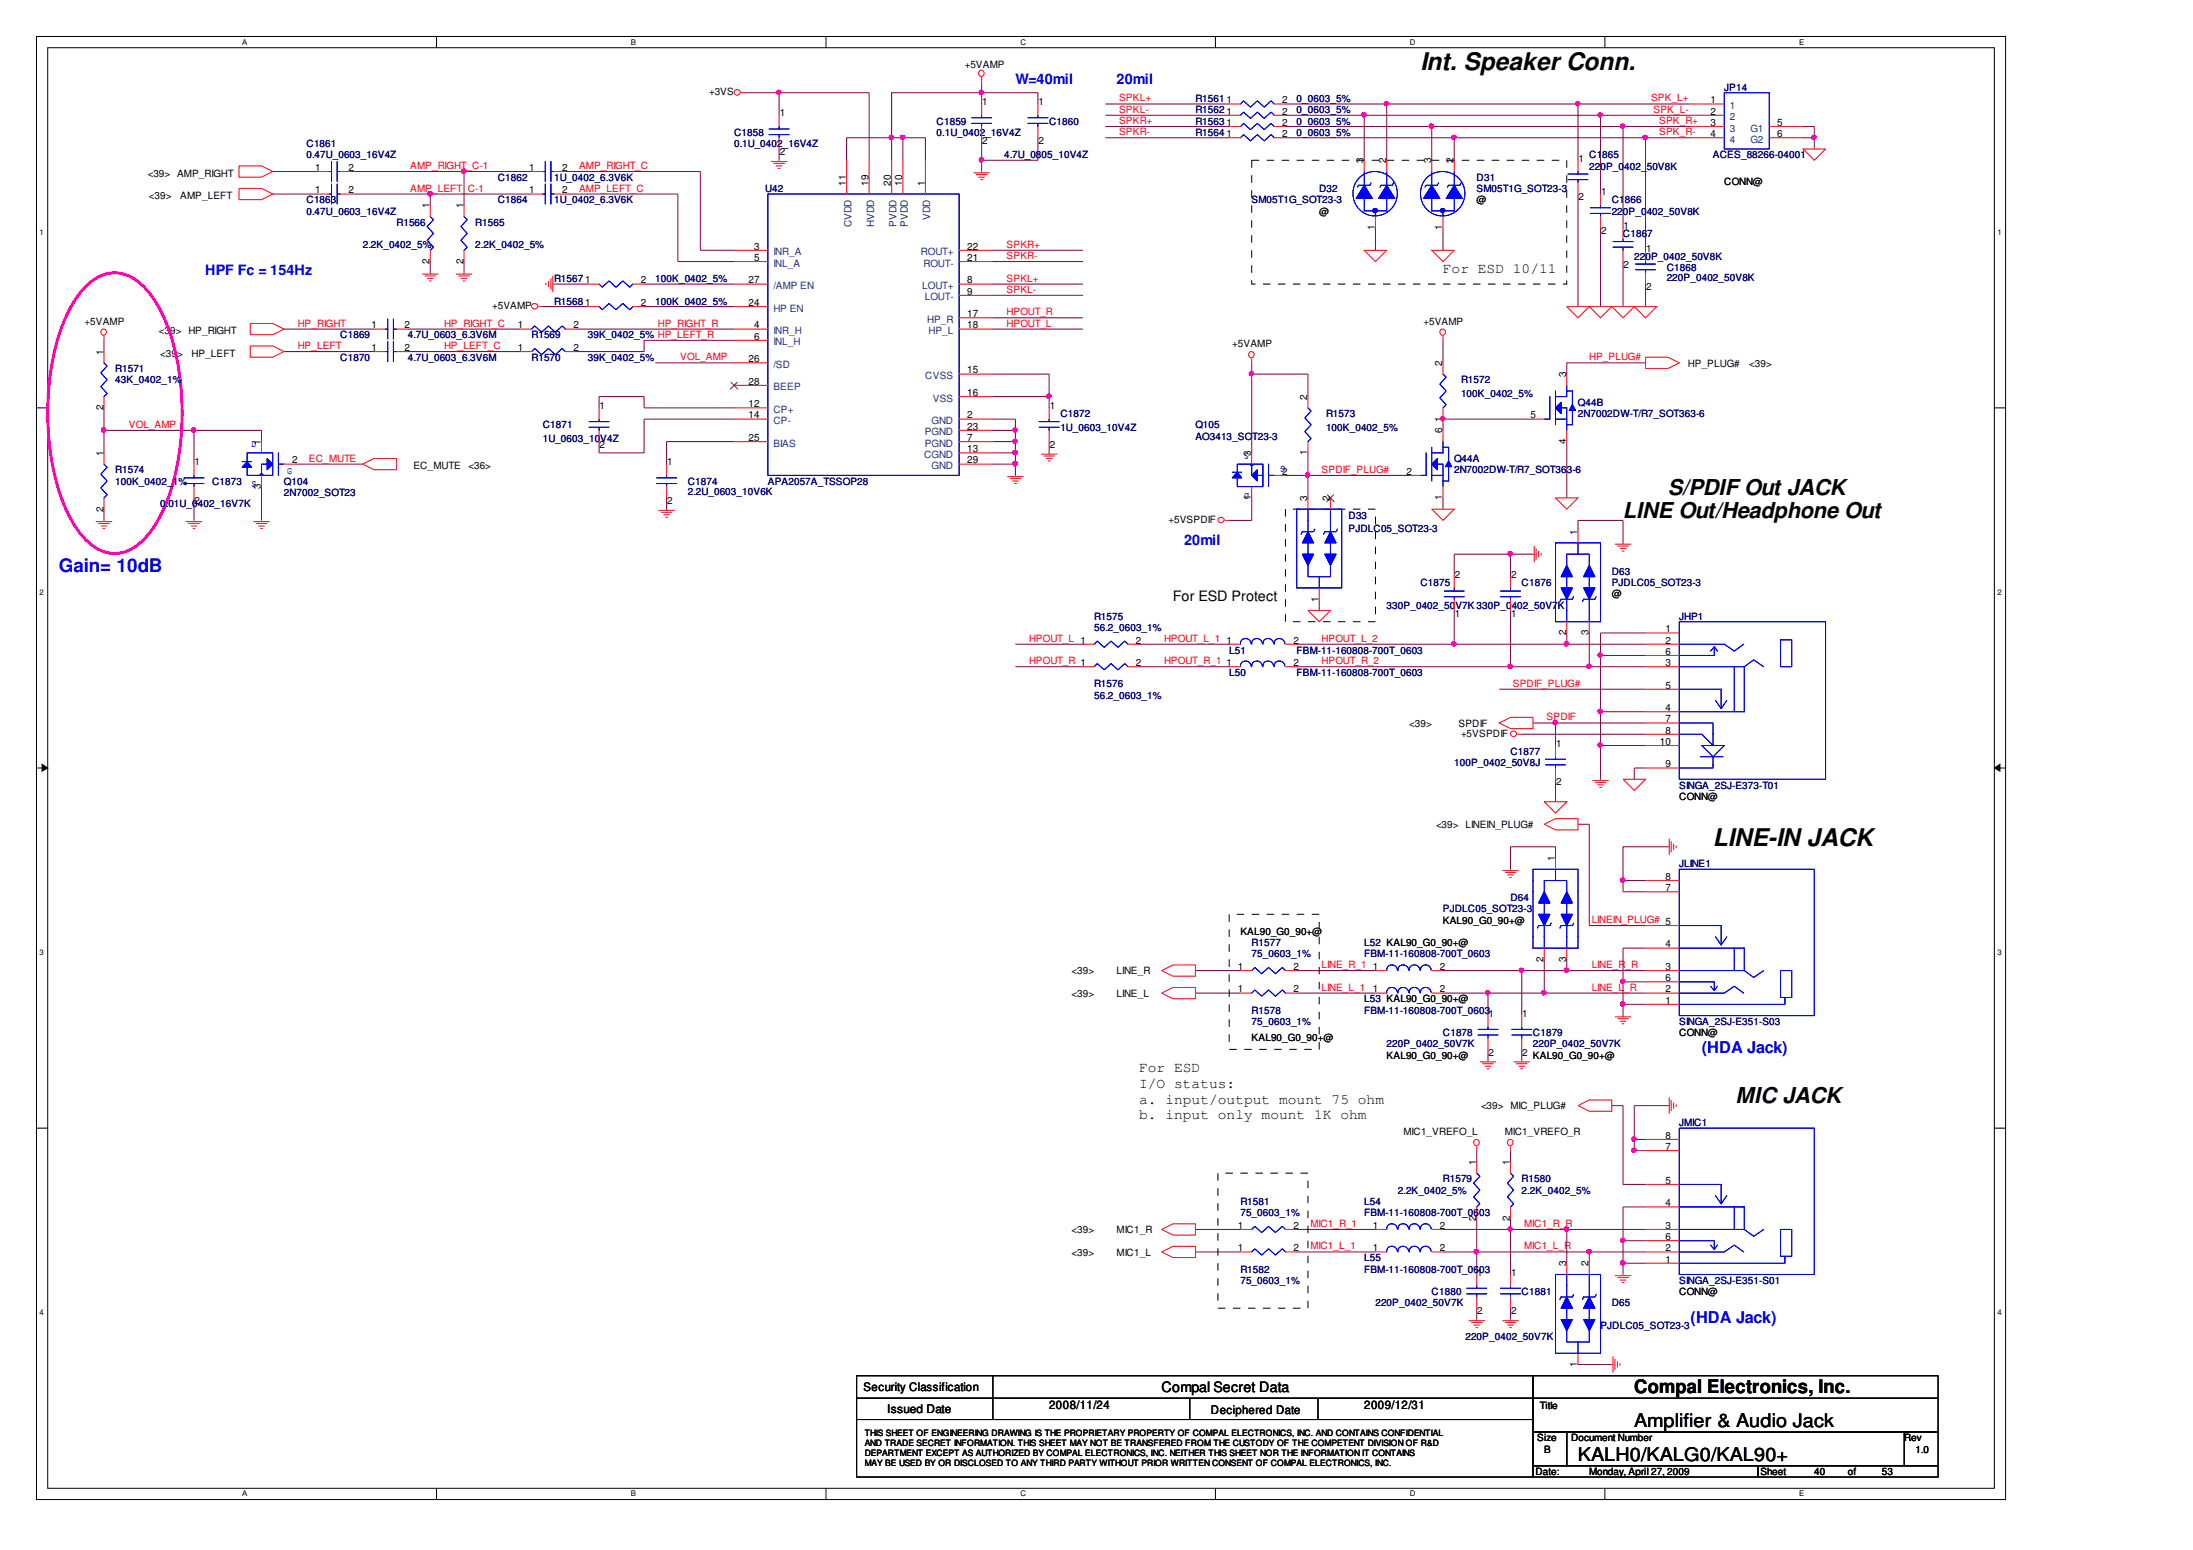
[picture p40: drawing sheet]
<svg xmlns="http://www.w3.org/2000/svg" width="297mm" height="210mm" viewBox="0 0 297 210" stroke-linecap="round" stroke-linejoin="round" font-family="sans-serif">
<defs><g id="words">
<g font-size="3.3">
<text x="192.4" y="9.4">Int. Speaker Conn.</text>
<text x="232" y="114.6">LINE-IN JACK</text>
</g>
<g font-size="3">
<text x="219.8" y="70.1">LINE Out/Headphone Out</text>
<text x="225.9" y="67.1">S/PDIF Out JACK</text>
<text x="235.1" y="149.4">MIC JACK</text>
</g>
<text font-size="2.5" fill="#00f" x="8" y="77.4">Gain= 10dB</text>
<g font-size="2.5">
<text x="221.3" y="188.7">Compal Electronics, Inc.</text>
<text x="213.7" y="197.8">KALH0/KALG0/KAL90+</text>
<text x="221.3" y="193.2">Amplifier &amp; Audio Jack</text>
</g>
<g font-size="2.2" fill="#00f">
<text x="230.5" y="142.6">(HDA Jack)</text>
<text x="229" y="179.2">(HDA Jack)</text>
</g>
<g font-size="1.9" fill="#00f">
<text x="137.5" y="11.4">W=40mil</text>
<text x="151.2" y="11.4">20mil</text>
<text x="27.8" y="37.3">HPF Fc = 154Hz</text>
<text x="160.4" y="73.9">20mil</text>
</g>
<g font-size="1.9">
<text x="195.4" y="37">For ESD 10/11</text>
<text x="158.9" y="81.4">For ESD Protect</text>
<text x="154.3" y="145.2">For ESD</text>
<text x="154.3" y="147.3">I/O status:</text>
<text x="154.3" y="149.5">a. input/output mount 75 ohm</text>
<text x="154.3" y="151.6">b. input only mount 1K ohm</text>
<text x="157.3" y="188.5">Compal Secret Data</text>
</g>
<g font-size="1.6">
<text x="117" y="188.4">Security Classification</text>
<text x="120.2" y="191.3">Issued Date</text>
<text x="142.1" y="190.9">2008/11/24</text>
<text x="164" y="191.5">Deciphered Date</text>
<text x="184.8" y="190.9">2009/12/31</text>
</g>
<g font-size="1.4">
<text x="130.7" y="9.3">+5VAMP</text>
<text x="96" y="12.9">+3VS</text>
<text x="105.6" y="15.8">1</text>
<text x="133" y="14.3">1</text>
<text x="140.7" y="14.3">1</text>
<text x="166.1" y="14">1</text>
<text x="166.1" y="17">1</text>
<text x="166.1" y="15.5">1</text>
<text x="173.7" y="14">2</text>
<text x="173.7" y="17">2</text>
<text x="173.7" y="15.5">2</text>
<text x="231.7" y="14">1</text>
<text x="231.7" y="15.5">2</text>
<text x="231.7" y="17">3</text>
<text x="240.7" y="17">5</text>
<text x="20" y="23.9">&lt;39&gt; AMP_RIGHT</text>
<text x="42.7" y="23.1">1</text>
<text x="47.2" y="23.1">2</text>
<text x="71.7" y="23.1">1</text>
<text x="76.1" y="23.1">2</text>
<text x="105.6" y="21">2</text>
<text x="133" y="19.5">2</text>
<text x="140.7" y="19.5">2</text>
<text x="166.1" y="18.6">1</text>
<text x="173.7" y="18.6">2</text>
<text x="184.7" y="22.1" transform="rotate(-90 184.7 22.1)">3</text>
<text x="187.7" y="22.1" transform="rotate(-90 187.7 22.1)">2</text>
<text x="193.8" y="22.1" transform="rotate(-90 193.8 22.1)">3</text>
<text x="196.9" y="22.1" transform="rotate(-90 196.9 22.1)">2</text>
<text x="213.8" y="21.9">1</text>
<text x="231.7" y="18.6">4</text>
<text x="240.7" y="18.6">6</text>
<text x="20.2" y="27">&lt;39&gt;</text>
<text x="24.4" y="27">AMP_LEFT</text>
<text x="42.7" y="26.2">1</text>
<text x="47.2" y="26.2">2</text>
<text x="58.2" y="28.2" transform="rotate(-90 58.2 28.2)">1</text>
<text x="62.8" y="28.2" transform="rotate(-90 62.8 28.2)">1</text>
<text x="71.7" y="26.2">1</text>
<text x="76.1" y="26.2">2</text>
<text x="114.6" y="25.2" transform="rotate(-90 114.6 25.2)">11</text>
<text x="117.6" y="25.2" transform="rotate(-90 117.6 25.2)">19</text>
<text x="120.7" y="25.2" transform="rotate(-90 120.7 25.2)">20</text>
<text x="122.2" y="25.2" transform="rotate(-90 122.2 25.2)">10</text>
<text x="125.3" y="25.2" transform="rotate(-90 125.3 25.2)">1</text>
<text x="178.7" y="29.1">@</text>
<text x="200" y="27.5">@</text>
<text x="213.8" y="27.1">2</text>
<text x="216.9" y="26.4">1</text>
<text x="233.5" y="25.1">CONN@</text>
<text x="58.2" y="35.8" transform="rotate(-90 58.2 35.8)">2</text>
<text x="62.8" y="35.8" transform="rotate(-90 62.8 35.8)">2</text>
<text x="102.1" y="33.8">3</text>
<text x="102.1" y="35.3">5</text>
<text x="131" y="33.8">22</text>
<text x="131" y="35.3">21</text>
<text x="186.2" y="31.2" transform="rotate(-90 186.2 31.2)">1</text>
<text x="195.4" y="31.2" transform="rotate(-90 195.4 31.2)">1</text>
<text x="216.9" y="31.7">2</text>
<text x="219.9" y="31">1</text>
<text x="223" y="34.1">1</text>
<text x="66.7" y="41.9">+5VAMP</text>
<text x="79.3" y="38.4">1</text>
<text x="79.3" y="41.4">1</text>
<text x="86.8" y="38.4">2</text>
<text x="86.8" y="41.4">2</text>
<text x="101.4" y="38.4">27</text>
<text x="101.4" y="41.4">24</text>
<text x="131" y="38.4">8</text>
<text x="131" y="39.9">9</text>
<text x="219.9" y="36.3">2</text>
<text x="223" y="39.3">2</text>
<text x="11.5" y="44">+5VAMP</text>
<text x="21.5" y="45.2">&lt;39&gt; HP_RIGHT</text>
<text x="50.3" y="47.5">1</text>
<text x="50.3" y="44.5">1</text>
<text x="54.8" y="47.5">2</text>
<text x="54.8" y="44.5">2</text>
<text x="70.1" y="47.5">1</text>
<text x="70.1" y="44.5">1</text>
<text x="77.7" y="47.5">2</text>
<text x="77.7" y="44.5">2</text>
<text x="102.1" y="44.5">4</text>
<text x="102.1" y="46">6</text>
<text x="131" y="44.5">18</text>
<text x="131" y="43">17</text>
<text x="166.9" y="47">+5VAMP</text>
<text x="192.8" y="44">+5VAMP</text>
<text x="14" y="48" transform="rotate(-90 14 48)">1</text>
<text x="21.7" y="48.3">&lt;39&gt;</text>
<text x="25.9" y="48.3">HP_LEFT</text>
<text x="101.4" y="52.1">28</text>
<text x="101.4" y="49.1">26</text>
<text x="131" y="53.6">16</text>
<text x="131" y="50.6">15</text>
<text x="195.4" y="49.6" transform="rotate(-90 195.4 49.6)">2</text>
<text x="212.1" y="51.1" transform="rotate(-90 212.1 51.1)">3</text>
<text x="228.6" y="49.6">HP_PLUG#</text>
<text x="236.9" y="49.6">&lt;39&gt;</text>
<text x="14" y="55.6" transform="rotate(-90 14 55.6)">2</text>
<text x="81.2" y="55.4">1</text>
<text x="101.4" y="55.1">12</text>
<text x="101.4" y="56.7">14</text>
<text x="101.4" y="59.7">25</text>
<text x="131" y="56.7">2</text>
<text x="131" y="58.2">23</text>
<text x="131" y="59.7">7</text>
<text x="142.2" y="55.4">1</text>
<text x="177.1" y="54.1" transform="rotate(-90 177.1 54.1)">2</text>
<text x="195.4" y="58.7" transform="rotate(-90 195.4 58.7)">6</text>
<text x="195.4" y="57.1" transform="rotate(-90 195.4 57.1)">1</text>
<text x="207.3" y="56.7">5</text>
<text x="14" y="61.8" transform="rotate(-90 14 61.8)">1</text>
<text x="26.4" y="63">1</text>
<text x="35.3" y="60.2" transform="rotate(-90 35.3 60.2)">1</text>
<text x="39.6" y="62.8">2</text>
<text x="56" y="63.5">EC_MUTE</text>
<text x="63.4" y="63.5">&lt;36&gt;</text>
<text x="81.2" y="60.6">2</text>
<text x="90.4" y="63">1</text>
<text x="131" y="62.8">29</text>
<text x="131" y="61.2">13</text>
<text x="142.2" y="60.6">2</text>
<text x="169.4" y="61.8" transform="rotate(-90 169.4 61.8)">3</text>
<text x="173.7" y="64.3">2</text>
<text x="177.1" y="61.7" transform="rotate(-90 177.1 61.7)">1</text>
<text x="190.5" y="64.3">2</text>
<text x="212.1" y="60.1" transform="rotate(-90 212.1 60.1)">4</text>
<text x="14" y="69.3" transform="rotate(-90 14 69.3)">2</text>
<text x="26.4" y="68.3">2</text>
<text x="35.3" y="66.2" transform="rotate(-90 35.3 66.2)">3</text>
<text x="90.4" y="68.3">2</text>
<text x="158.3" y="70.8">+5VSPDIF</text>
<text x="169.4" y="67.8" transform="rotate(-90 169.4 67.8)">1</text>
<text x="177.1" y="67.8" transform="rotate(-90 177.1 67.8)">3</text>
<text x="180.1" y="67.8" transform="rotate(-90 180.1 67.8)">2</text>
<text x="195.4" y="67.8" transform="rotate(-90 195.4 67.8)">1</text>
<text x="213.6" y="72.4" transform="rotate(-90 213.6 72.4)">1</text>
<text x="178.6" y="81.5" transform="rotate(-90 178.6 81.5)">1</text>
<text x="197" y="83.5">1</text>
<text x="197" y="78.3">2</text>
<text x="204.7" y="83.5">1</text>
<text x="204.7" y="78.3">2</text>
<text x="218.3" y="80.9">@</text>
<text x="153.9" y="87.2">2</text>
<text x="166.1" y="87.2">1</text>
<text x="175.2" y="87.2">2</text>
<text x="212.1" y="86" transform="rotate(-90 212.1 86)">2</text>
<text x="215.2" y="86" transform="rotate(-90 215.2 86)">3</text>
<text x="225.6" y="85.6">1</text>
<text x="225.6" y="87.2">2</text>
<text x="225.6" y="88.7">6</text>
<text x="153.9" y="90.2">2</text>
<text x="166.1" y="90.2">1</text>
<text x="175.2" y="90.2">2</text>
<text x="225.6" y="90.2">3</text>
<text x="225.6" y="93.2">5</text>
<text x="190.9" y="98.4">&lt;39&gt;</text>
<text x="197.6" y="98.4">SPDIF</text>
<text x="197.9" y="99.8">+5VSPDIF</text>
<text x="210.8" y="101.1">1</text>
<text x="224.8" y="100.9">10</text>
<text x="225.6" y="96.3">4</text>
<text x="225.6" y="97.8">7</text>
<text x="225.6" y="99.3">8</text>
<text x="210.8" y="106.4">2</text>
<text x="225.6" y="103.9">9</text>
<text x="194.5" y="112.1">&lt;39&gt; LINEIN_PLUG#</text>
<text x="227.4" y="108.3">CONN@</text>
<text x="210.6" y="116.6" transform="rotate(-90 210.6 116.6)">1</text>
<text x="225.6" y="119.2">8</text>
<text x="195.4" y="125.1">KAL90_G0_90+@</text>
<text x="225.6" y="120.7">7</text>
<text x="145.1" y="131.9">&lt;39&gt;</text>
<text x="151.2" y="131.9">LINE_R</text>
<text x="167.7" y="131.3">1</text>
<text x="168" y="126.6">KAL90_G0_90+@</text>
<text x="175.2" y="131.3">2</text>
<text x="186" y="131.3">1</text>
<text x="195" y="131.3">2</text>
<text x="209.1" y="130.2" transform="rotate(-90 209.1 130.2)">2</text>
<text x="212.1" y="130.2" transform="rotate(-90 212.1 130.2)">3</text>
<text x="225.6" y="131.3">3</text>
<text x="225.6" y="128.3">4</text>
<text x="145.1" y="135">&lt;39&gt;</text>
<text x="151.2" y="135">LINE_L</text>
<text x="167.7" y="134.4">1</text>
<text x="175.2" y="134.4">2</text>
<text x="186" y="134.4">1</text>
<text x="195" y="134.4">2</text>
<text x="201.6" y="137.7">1</text>
<text x="206.2" y="137.7">1</text>
<text x="225.6" y="135.9">1</text>
<text x="225.6" y="134.4">2</text>
<text x="225.6" y="132.9">6</text>
<text x="169.5" y="140.9">KAL90_G0_90+@</text>
<text x="187.8" y="143.4">KAL90_G0_90+@</text>
<text x="201.6" y="142.9">2</text>
<text x="206.2" y="142.9">2</text>
<text x="207.6" y="143.4">KAL90_G0_90+@</text>
<text x="227.4" y="140.3">CONN@</text>
<text x="190.1" y="153.7">MIC1_VREFO_L</text>
<text x="200.6" y="150.2">&lt;39&gt; MIC_PLUG#</text>
<text x="203.8" y="153.7">MIC1_VREFO_R</text>
<text x="225.6" y="154.2">8</text>
<text x="225.6" y="155.7">7</text>
<text x="199.9" y="157.8" transform="rotate(-90 199.9 157.8)">1</text>
<text x="204.5" y="157.8" transform="rotate(-90 204.5 157.8)">1</text>
<text x="225.6" y="160.3">5</text>
<text x="145.1" y="167">&lt;39&gt;</text>
<text x="151.2" y="167">MIC1_R</text>
<text x="167.7" y="166.4">1</text>
<text x="175.2" y="166.4">2</text>
<text x="186" y="166.4">1</text>
<text x="195" y="166.4">2</text>
<text x="199.9" y="165.3" transform="rotate(-90 199.9 165.3)">2</text>
<text x="204.5" y="165.3" transform="rotate(-90 204.5 165.3)">2</text>
<text x="225.6" y="166.4">3</text>
<text x="225.6" y="163.3">4</text>
<text x="225.6" y="167.9">6</text>
<text x="145.1" y="170">&lt;39&gt;</text>
<text x="151.2" y="170">MIC1_L</text>
<text x="167.7" y="169.4">1</text>
<text x="175.2" y="169.4">2</text>
<text x="186" y="169.4">1</text>
<text x="195" y="169.4">2</text>
<text x="200.1" y="172.7">1</text>
<text x="204.7" y="172.7">1</text>
<text x="212.1" y="171.5" transform="rotate(-90 212.1 171.5)">3</text>
<text x="215.2" y="171.5" transform="rotate(-90 215.2 171.5)">2</text>
<text x="225.6" y="171">1</text>
<text x="225.6" y="169.4">2</text>
<text x="200.1" y="178">2</text>
<text x="204.7" y="178">2</text>
<text x="227.4" y="175.4">CONN@</text>
<text x="213.6" y="185.1" transform="rotate(-90 213.6 185.1)">1</text>
<text x="208.6" y="190.8">Title</text>
<text x="208.2" y="195.2">Size</text>
<text x="209.2" y="196.7">B</text>
<text x="212.8" y="195.2">Document Number</text>
<text x="257.9" y="195.2">Rev</text>
<text x="259.4" y="196.7">1.0</text>
<text x="208" y="199.8">Date:</text>
<text x="215.3" y="199.8">Monday, April 27, 2009</text>
<text x="238.5" y="199.8">Sheet</text>
<text x="245.7" y="199.8">40</text>
<text x="250.3" y="199.8">of</text>
<text x="254.9" y="199.8">53</text>
</g>
<g font-size="1.4" fill="#00007f">
<text x="126.9" y="16.9">C1859</text>
<text x="142.1" y="16.9">C1860</text>
<text x="161.9" y="13.8">R1561</text>
<text x="161.9" y="16.9">R1563</text>
<text x="161.9" y="15.4">R1562</text>
<text x="175.6" y="13.8">0_0603_5%</text>
<text x="175.6" y="16.9">0_0603_5%</text>
<text x="175.6" y="15.4">0_0603_5%</text>
<text x="233.5" y="12.3">JP14</text>
<text x="41.5" y="19.9">C1861</text>
<text x="41.5" y="21.4">0.47U_0603_16V4Z</text>
<text x="99.4" y="18.4">C1858</text>
<text x="99.4" y="19.9">0.1U_0402_16V4Z</text>
<text x="126.9" y="18.4">0.1U_0402_16V4Z</text>
<text x="136" y="21.4">4.7U_0805_10V4Z</text>
<text x="161.9" y="18.4">R1564</text>
<text x="175.6" y="18.4">0_0603_5%</text>
<text x="215.3" y="21.4">C1865</text>
<text x="215.3" y="23">220P_0402_50V8K</text>
<text x="232" y="21.4">ACES_88266-04001</text>
<text x="41.5" y="27.5">C1863</text>
<text x="41.5" y="29.1">0.47U_0603_16V4Z</text>
<text x="67.4" y="24.5">C1862</text>
<text x="67.4" y="27.5">C1864</text>
<text x="75" y="24.5">1U_0402_6.3V6K</text>
<text x="75" y="27.5">1U_0402_6.3V6K</text>
<text x="103.7" y="26">U42</text>
<text x="169.5" y="27.5">SM05T1G_SOT23-3</text>
<text x="178.7" y="26">D32</text>
<text x="200" y="24.5">D31</text>
<text x="200" y="26">SM05T1G_SOT23-3</text>
<text x="218.3" y="27.5">C1866</text>
<text x="218.3" y="29.1">220P_0402_50V8K</text>
<text x="49.1" y="33.6">2.2K_0402_5%</text>
<text x="53.7" y="30.6">R1566</text>
<text x="64.4" y="30.6">R1565</text>
<text x="64.4" y="33.6">2.2K_0402_5%</text>
<text x="219.8" y="32.1">C1867</text>
<text x="221.3" y="35.2">220P_0402_50V8K</text>
<text x="75" y="38.2">R1567</text>
<text x="75" y="41.3">R1568</text>
<text x="88.8" y="38.2">100K_0402_5%</text>
<text x="88.8" y="41.3">100K_0402_5%</text>
<text x="225.7" y="36.7">C1868</text>
<text x="225.7" y="38">220P_0402_50V8K</text>
<text x="46.1" y="45.8">C1869</text>
<text x="55.2" y="45.8">4.7U_0603_6.3V6M</text>
<text x="72" y="45.8">R1569</text>
<text x="79.6" y="45.8">39K_0402_5% HP_LEFT_R</text>
<text x="15.6" y="50.4">R1571</text>
<text x="15.6" y="51.9">43K_0402_1%</text>
<text x="46.1" y="48.9">C1870</text>
<text x="55.2" y="48.9">4.7U_0603_6.3V6M</text>
<text x="72" y="48.9">R1570</text>
<text x="79.6" y="48.9">39K_0402_5%</text>
<text x="197.9" y="51.9">R1572</text>
<text x="197.9" y="53.8">100K_0402_5%</text>
<text x="73.5" y="58">C1871</text>
<text x="73.5" y="59.9">1U_0603_10V4Z</text>
<text x="143.6" y="56.5">C1872</text>
<text x="143.6" y="58.4">1U_0603_10V4Z</text>
<text x="161.9" y="58">Q105</text>
<text x="161.9" y="59.5">AO3413_SOT23-3</text>
<text x="179.6" y="56.5">R1573</text>
<text x="179.6" y="58.4">100K_0402_5%</text>
<text x="213.7" y="55">Q44B</text>
<text x="213.7" y="56.5">2N7002DW-T/R7_SOT363-6</text>
<text x="15.6" y="64.1">R1574</text>
<text x="15.6" y="65.6">100K_0402_1%</text>
<text x="28.7" y="65.6">C1873</text>
<text x="38.5" y="65.6">Q104</text>
<text x="93.2" y="65.6">C1874</text>
<text x="104" y="65.6">APA2057A_TSSOP28</text>
<text x="197" y="62.6">Q44A</text>
<text x="197" y="64.1">2N7002DW-T/R7_SOT363-6</text>
<text x="21.7" y="68.7">0.01U_0402_16V7K</text>
<text x="38.5" y="67.2">2N7002_SOT23</text>
<text x="93.2" y="67">2.2U_0603_10V6K</text>
<text x="182.7" y="70.2">D33</text>
<text x="182.7" y="72.1">PJDLC05_SOT23-3</text>
<text x="218.3" y="77.8">D63</text>
<text x="148.2" y="83.9">R1575</text>
<text x="187.8" y="82.4">330P_0402_50V7K 330P_0402_50V7K</text>
<text x="192.4" y="79.4">C1875</text>
<text x="206.1" y="79.4">C1876</text>
<text x="218.3" y="79.4">PJDLC05_SOT23-3</text>
<text x="227.4" y="83.9">JHP1</text>
<text x="148.2" y="85.5">56.2_0603_1%</text>
<text x="166.5" y="88.5">L51</text>
<text x="175.6" y="88.5">FBM-11-160808-700T_0603</text>
<text x="148.2" y="93.1">R1576</text>
<text x="148.2" y="94.6">56.2_0603_1%</text>
<text x="166.5" y="91.6">L50</text>
<text x="175.6" y="91.6">FBM-11-160808-700T_0603</text>
<text x="197" y="103.7">100P_0402_50V8J</text>
<text x="204.6" y="102.2">C1877</text>
<text x="227.4" y="106.8">SINGA_2SJ-E373-T01</text>
<text x="227.4" y="117.5">JLINE1</text>
<text x="195.4" y="123.6">PJDLC05_SOT23-3</text>
<text x="204.6" y="122">D64</text>
<text x="169.5" y="128.1">R1577</text>
<text x="169.5" y="129.7">75_0603_1%</text>
<text x="184.8" y="128.1">L52 KAL90_G0_90+@</text>
<text x="184.8" y="129.7">FBM-11-160808-700T_0603</text>
<text x="169.5" y="137.3">R1578</text>
<text x="184.8" y="135.7">L53 KAL90_G0_90+@</text>
<text x="184.8" y="137.3">FBM-11-160808-700T_0603</text>
<text x="169.5" y="138.8">75_0603_1%</text>
<text x="187.8" y="141.8">220P_0402_50V7K</text>
<text x="195.4" y="140.3">C1878</text>
<text x="207.6" y="140.3">C1879</text>
<text x="207.6" y="141.8">220P_0402_50V7K</text>
<text x="227.4" y="138.8">SINGA_2SJ-E351-S03</text>
<text x="227.4" y="152.5">JMIC1</text>
<text x="189.3" y="161.7">2.2K_0402_5%</text>
<text x="195.4" y="160.1">R1579</text>
<text x="206.1" y="160.1">R1580</text>
<text x="206.1" y="161.7">2.2K_0402_5%</text>
<text x="168" y="163.2">R1581</text>
<text x="168" y="164.7">75_0603_1%</text>
<text x="184.8" y="163.2">L54</text>
<text x="184.8" y="164.7">FBM-11-160808-700T_0603</text>
<text x="168" y="172.3">R1582</text>
<text x="168" y="173.8">75_0603_1%</text>
<text x="184.8" y="170.8">L55</text>
<text x="184.8" y="172.3">FBM-11-160808-700T_0603</text>
<text x="227.4" y="173.8">SINGA_2SJ-E351-S01</text>
<text x="186.3" y="176.9">220P_0402_50V7K</text>
<text x="193.9" y="175.4">C1880</text>
<text x="206.1" y="175.4">C1881</text>
<text x="216.8" y="179.9">PJDLC05_SOT23-3</text>
<text x="218.3" y="176.9">D65</text>
<text x="198.5" y="181.5">220P_0402_50V7K</text>
</g>
<g font-size="1.4" fill="#f00">
<text x="151.6" y="15.3">SPKL-</text>
<text x="151.6" y="13.7">SPKL+</text>
<text x="151.6" y="16.8">SPKR+</text>
<text x="223.6" y="13.7">SPK_L+</text>
<text x="224" y="15.3">SPK_L-</text>
<text x="224.7" y="16.8">SPK_R+</text>
<text x="55.6" y="22.9">AMP_RIGHT_C-1</text>
<text x="78.4" y="22.9">AMP_RIGHT_C</text>
<text x="151.6" y="18.3">SPKR-</text>
<text x="224.7" y="18.3">SPK_R-</text>
<text x="55.6" y="25.9">AMP_LEFT_C-1</text>
<text x="78.4" y="25.9">AMP_LEFT_C</text>
<text x="136.3" y="33.6">SPKR+</text>
<text x="136.3" y="35.1">SPKR-</text>
<text x="136.3" y="38.1">SPKL+</text>
<text x="136.3" y="39.7">SPKL-</text>
<text x="40.3" y="47.3">HP_LEFT</text>
<text x="40.3" y="44.2">HP_RIGHT</text>
<text x="60.1" y="44.2">HP_RIGHT_C</text>
<text x="60.1" y="47.3">HP_LEFT_C</text>
<text x="89.1" y="44.2">HP_RIGHT_R</text>
<text x="136.3" y="42.7">HPOUT_R</text>
<text x="136.3" y="44.2">HPOUT_L</text>
<text x="92.1" y="48.8">VOL_AMP</text>
<text x="215.3" y="48.8">HP_PLUG#</text>
<text x="17.5" y="57.9">VOL_AMP</text>
<text x="41.9" y="62.5">EC_MUTE</text>
<text x="179" y="64">SPDIF_PLUG#</text>
<text x="139.4" y="89.9">HPOUT_R 1</text>
<text x="139.4" y="86.9">HPOUT_L 1</text>
<text x="157.7" y="86.9">HPOUT_L_1</text>
<text x="157.7" y="89.9">HPOUT_R_1</text>
<text x="179" y="86.9">HPOUT_L_2</text>
<text x="179" y="89.9">HPOUT_R_2</text>
<text x="204.9" y="93">SPDIF_PLUG#</text>
<text x="209.5" y="97.6">SPDIF</text>
<text x="215.6" y="125">LINEIN_PLUG# 5</text>
<text x="179" y="131.1">LINE_R_1</text>
<text x="215.6" y="131.1">LINE_R_R</text>
<text x="179" y="134.1">LINE_L_1</text>
<text x="215.6" y="134.1">LINE_L_R</text>
<text x="177.5" y="166.1">MIC1_R_1</text>
<text x="206.4" y="166.1">MIC1_R_R</text>
<text x="177.5" y="169.2">MIC1_L_1</text>
<text x="206.4" y="169.2">MIC1_L_R</text>
</g>
<g font-size="1.4" fill="#003f7f">
<text x="234.3" y="14.8">1</text>
<text x="234.3" y="16.3">2</text>
<text x="234.3" y="17.8">3</text>
<text x="237.1" y="17.8">G1</text>
<text x="234.3" y="19.3">4</text>
<text x="237.1" y="19.3">G2</text>
<text x="126" y="29.8" transform="rotate(-90 126 29.8)">VDD</text>
<text x="104.8" y="34.6">INR_A</text>
<text x="115.3" y="30.8" transform="rotate(-90 115.3 30.8)">CVDD</text>
<text x="118.4" y="30.8" transform="rotate(-90 118.4 30.8)">HVDD</text>
<text x="121.4" y="30.8" transform="rotate(-90 121.4 30.8)">PVDD</text>
<text x="123" y="30.8" transform="rotate(-90 123 30.8)">PVDD</text>
<text x="124.7" y="34.6">ROUT+</text>
<text x="104.8" y="39.1">/AMP EN</text>
<text x="104.8" y="36.1">INL_A</text>
<text x="124.9" y="39.1">LOUT+</text>
<text x="125.1" y="36.1">ROUT-</text>
<text x="125.3" y="40.7">LOUT-</text>
<text x="104.8" y="42.2">HP EN</text>
<text x="104.8" y="45.2">INR_H</text>
<text x="104.8" y="46.8">INL_H</text>
<text x="125.6" y="43.7">HP_R</text>
<text x="125.8" y="45.2">HP_L</text>
<text x="104.8" y="52.9">BEEP</text>
<text x="104.8" y="49.8">/SD</text>
<text x="125.3" y="51.3">CVSS</text>
<text x="104.8" y="55.9">CP+</text>
<text x="104.8" y="57.4">CP-</text>
<text x="125.3" y="59">PGND</text>
<text x="126.2" y="57.4">GND</text>
<text x="126.4" y="54.4">VSS</text>
<text x="104.8" y="60.5">BIAS</text>
<text x="125.2" y="62">CGND</text>
<text x="125.3" y="60.5">PGND</text>
<text x="126.2" y="63.5">GND</text>
</g>
<g font-size="1.4" fill="#00f">
<text x="34.1" y="60.6">D</text>
<text x="34.1" y="65.9">S</text>
<text x="38.9" y="64.2">G</text>
<text x="169.2" y="61.4" transform="rotate(180 169.2 61.4)">S</text>
<text x="174.1" y="63.1" transform="rotate(180 174.1 63.1)">G</text>
<text x="169.2" y="66.7" transform="rotate(180 169.2 66.7)">D</text>
</g>
<g font-size="1.2">
<text x="117.1" y="194.4">THIS SHEET OF ENGINEERING DRAWING IS THE PROPRIETARY PROPERTY OF COMPAL ELECTRONICS, INC. AND CONTAINS CONFIDENTIAL</text>
<text x="117.1" y="195.8">AND TRADE SECRET INFORMATION. THIS SHEET MAY NOT BE TRANSFERED FROM THE CUSTODY OF THE COMPETENT DIVISION OF R&amp;D</text>
<text x="117.1" y="197.1">DEPARTMENT EXCEPT AS AUTHORIZED BY COMPAL ELECTRONICS, INC. NEITHER THIS SHEET NOR THE INFORMATION IT CONTAINS</text>
<text x="117.1" y="198.5">MAY BE USED BY OR DISCLOSED TO ANY THIRD PARTY WITHOUT PRIOR WRITTEN CONSENT OF COMPAL ELECTRONICS, INC.</text>
</g>
<g font-size="1.1">
<text x="32.8" y="6">A</text>
<text x="85.5" y="6">B</text>
<text x="138.2" y="6">C</text>
<text x="191" y="6">D</text>
<text x="243.7" y="6">E</text>
<text x="5.4" y="31.8">1</text>
<text x="270.5" y="31.8">1</text>
<text x="5.4" y="80.5">2</text>
<text x="270.5" y="80.5">2</text>
<text x="5.4" y="129.3">3</text>
<text x="270.5" y="129.3">3</text>
<text x="5.4" y="178.1">4</text>
<text x="270.5" y="178.1">4</text>
<text x="32.8" y="202.6">A</text>
<text x="85.5" y="202.6">B</text>
<text x="138.2" y="202.6">C</text>
<text x="191" y="202.6">D</text>
<text x="243.7" y="202.6">E</text>
</g>
</g></defs>
<path d="M4.9 4.9h266.8v198.2h-266.8zM6.5 6.5h263.6v195h-263.6z" fill="none" stroke="#000" stroke-width=".14"/>
<g fill="#fff">
<path d="M32.8 5.1h.7v1.2h-.7z"/>
<path d="M32.8 201.7h.7v1.2h-.7z"/>
</g>
<path d="M59.1 4.9v1.6M59.1 201.5v1.6" fill="none" stroke="#000" stroke-width=".14"/>
<g fill="#fff">
<path d="M85.5 5.1h.6v1.2h-.6z"/>
<path d="M85.5 201.7h.6v1.2h-.6z"/>
</g>
<path d="M111.9 4.9v1.6M111.9 201.5v1.6" fill="none" stroke="#000" stroke-width=".14"/>
<g fill="#fff">
<path d="M138.2 5.1h.6v1.2h-.6z"/>
<path d="M138.2 201.7h.6v1.2h-.6z"/>
</g>
<path d="M164.6 4.9v1.6M164.6 201.5v1.6" fill="none" stroke="#000" stroke-width=".14"/>
<g fill="#fff">
<path d="M191 5.1h.6v1.2h-.6z"/>
<path d="M191 201.7h.6v1.2h-.6z"/>
</g>
<path d="M217.4 4.9v1.6M217.4 201.5v1.6" fill="none" stroke="#000" stroke-width=".14"/>
<g fill="#fff">
<path d="M243.7 5.1h.5v1.2h-.5z"/>
<path d="M243.7 201.7h.5v1.2h-.5z"/>
<path d="M5.4 30.8h.5v1.2h-.5z"/>
<path d="M270.6 30.8h.5v1.2h-.5z"/>
<path d="M5.4 79.6h.5v1.2h-.5z"/>
<path d="M270.6 79.6h.5v1.2h-.5z"/>
</g>
<path d="M4.9 55.2h1.6M270.1 55.2h1.6" fill="none" stroke="#000" stroke-width=".14"/>
<g fill="#fff">
<path d="M5.4 128.4h.5v1.2h-.5z"/>
<path d="M270.6 128.4h.5v1.2h-.5z"/>
</g>
<path d="M4.9 104h1.6M5.7 103.5l.8 .5-.8 .4zM270.1 104h1.6M270.1 104l.8-.5v.9z" fill="none" stroke="#000" stroke-width=".14"/>
<path d="M5.7 103.5l.8 .5-.8 .4zM270.1 104l.8-.5v.9z" fill="#000"/>
<g fill="#fff">
<path d="M5.4 177.2h.5v1.1h-.5z"/>
<path d="M270.6 177.2h.5v1.1h-.5z"/>
</g>
<path d="M4.9 152.8h1.6M270.1 152.8h1.6" fill="none" stroke="#000" stroke-width=".14"/>
<path d="M105.5 20.2v1.5M222.9 38.5v3M174.1 64.4h3.1M197 75v3.1M204.6 75v3.1M197 82.7v4.5h-21.4M204.6 82.7v7.6M161.9 166.5h6.1M219.8 171.1v1.5" fill="none" stroke="#7f003f" stroke-width=".14"/>
<circle cx="219.8" cy="171" r=".31" fill="#f0f"/>
<circle cx="219.8" cy="171" r=".31" fill="none" stroke="#f0f" stroke-width=".14"/>
<path d="M210.7 105.5v3.1M204.6 177.2v1.5M212.2 166.5h10.7" fill="none" stroke="#7f003f" stroke-width=".14"/>
<circle cx="212.2" cy="166.4" r=".31" fill="#f0f"/>
<circle cx="212.2" cy="166.4" r=".31" fill="none" stroke="#f0f" stroke-width=".14"/>
<path d="M122.3 18.7v3M161.9 134.5h6.1M201.5 134.5v3M209.2 134.5h13.7M201.5 142.1v1.5" fill="none" stroke="#7f003f" stroke-width=".14"/>
<circle cx="209.1" cy="134.4" r=".31" fill="#f0f"/>
<circle cx="209.1" cy="134.4" r=".31" fill="none" stroke="#f0f" stroke-width=".14"/>
<path d="M212.2 131.4h10.7" fill="none" stroke="#7f003f" stroke-width=".14"/>
<circle cx="212.2" cy="131.4" r=".31" fill="#f0f"/>
<circle cx="212.2" cy="131.4" r=".31" fill="none" stroke="#f0f" stroke-width=".14"/>
<path d="M120.8 18.7h1.5" fill="none" stroke="#7f003f" stroke-width=".14"/>
<circle cx="120.7" cy="18.6" r=".31" fill="#f0f"/>
<circle cx="120.7" cy="18.6" r=".31" fill="none" stroke="#f0f" stroke-width=".14"/>
<path d="M195.5 134.5h6M219.8 136h3.1" fill="none" stroke="#7f003f" stroke-width=".14"/>
<circle cx="219.8" cy="136" r=".31" fill="#f0f"/>
<circle cx="219.8" cy="136" r=".31" fill="none" stroke="#f0f" stroke-width=".14"/>
<path d="M216.8 101v4.5M161.9 131.4h6.1M195.5 131.4h10.6v6.1M219.8 136v1.5M206.1 142.1v1.5" fill="none" stroke="#7f003f" stroke-width=".14"/>
<circle cx="216.7" cy="100.9" r=".31" fill="#f0f"/>
<circle cx="216.7" cy="100.9" r=".31" fill="none" stroke="#f0f" stroke-width=".14"/>
<path d="M75 38.5h4.6M73.5 41.5h6.1M203.1 93.3h19.8M206.1 99.4h16.8M216.8 96.4h6.1M222.9 104h-1.5v1.5M161.9 169.5h6.1M200 165v7.6M200 177.2v1.5" fill="none" stroke="#7f003f" stroke-width=".14"/>
<circle cx="200" cy="169.5" r=".31" fill="#f0f"/>
<circle cx="200" cy="169.5" r=".31" fill="none" stroke="#f0f" stroke-width=".14"/>
<path d="M215.3 169.5h7.6" fill="none" stroke="#7f003f" stroke-width=".14"/>
<circle cx="215.2" cy="169.5" r=".31" fill="#f0f"/>
<circle cx="215.2" cy="169.5" r=".31" fill="none" stroke="#f0f" stroke-width=".14"/>
<path d="M184.8 15.6h32M219.8 171.1h3.1" fill="none" stroke="#7f003f" stroke-width=".14"/>
<circle cx="184.7" cy="15.6" r=".31" fill="#f0f"/>
<circle cx="184.7" cy="15.6" r=".31" fill="none" stroke="#f0f" stroke-width=".14"/>
<path d="M197 75h7.6M154.3 87.2h12.2M175.6 90.3h29M213.7 111.6h1.6M219.8 133v3M219.8 128.4h3.1M204.6 165v7.6" fill="none" stroke="#7f003f" stroke-width=".14"/>
<circle cx="219.8" cy="132.9" r=".31" fill="#f0f"/>
<circle cx="219.8" cy="132.9" r=".31" fill="none" stroke="#f0f" stroke-width=".14"/>
<path d="M133 18.7v3h7.6M193.9 17.1h25.9v13.7M78.1 44.6h21.3M99.4 46.1h-12.2v1.5h-9.1M137.5 90.3h9.2M137.5 87.2h9.2M154.3 90.3h12.2M218.3 149.7h1.5M219.8 163.4h3.1" fill="none" stroke="#7f003f" stroke-width=".14"/>
<circle cx="193.9" cy="17.1" r=".31" fill="#f0f"/>
<circle cx="193.9" cy="17.1" r=".31" fill="none" stroke="#f0f" stroke-width=".14"/>
<path d="M14.1 58.3v3M137.5 58.3v1.5M142.1 50.7v3M195.5 67.4v1.6M178.7 81.1v1.6M175.6 166.5h10.7" fill="none" stroke="#7f003f" stroke-width=".14"/>
<circle cx="137.5" cy="58.2" r=".31" fill="#f0f"/>
<circle cx="137.5" cy="58.2" r=".31" fill="none" stroke="#f0f" stroke-width=".14"/>
<path d="M14.1 46.1v1.5M14.1 55.2v3.1M81.1 59.8v1.5" fill="none" stroke="#7f003f" stroke-width=".14"/>
<circle cx="14" cy="58.2" r=".31" fill="#f0f"/>
<circle cx="14" cy="58.2" r=".31" fill="none" stroke="#f0f" stroke-width=".14"/>
<path d="M87.2 53.7v1.5M134.5 59.8h3v1.5" fill="none" stroke="#7f003f" stroke-width=".14"/>
<circle cx="137.5" cy="59.8" r=".31" fill="#f0f"/>
<circle cx="137.5" cy="59.8" r=".31" fill="none" stroke="#f0f" stroke-width=".14"/>
<path d="M122.3 18.7h3M174.1 17.1h19.8v4.6M76.6 23.2h18.3M14.1 58.3h12.2v4.6M177.2 61.3v3.1M175.6 169.5h10.7" fill="none" stroke="#7f003f" stroke-width=".14"/>
<circle cx="122.2" cy="18.6" r=".31" fill="#f0f"/>
<circle cx="122.2" cy="18.6" r=".31" fill="none" stroke="#f0f" stroke-width=".14"/>
<path d="M114.7 18.7v3M133 12.6h-12.2v6.1M197 18.7h25.9v15.2M90.3 59.8h9.1" fill="none" stroke="#7f003f" stroke-width=".14"/>
<circle cx="196.9" cy="18.6" r=".31" fill="#f0f"/>
<circle cx="196.9" cy="18.6" r=".31" fill="none" stroke="#f0f" stroke-width=".14"/>
<path d="M142.1 59.8v1.5M190.9 64.4h-13.7v3" fill="none" stroke="#7f003f" stroke-width=".14"/>
<circle cx="177.1" cy="64.3" r=".31" fill="#f0f"/>
<circle cx="177.1" cy="64.3" r=".31" fill="none" stroke="#f0f" stroke-width=".14"/>
<path d="M169.5 50.7v10.6M169.5 67.4v3.1h-3" fill="none" stroke="#7f003f" stroke-width=".14"/>
<circle cx="169.5" cy="50.6" r=".31" fill="#f0f"/>
<circle cx="169.5" cy="50.6" r=".31" fill="none" stroke="#f0f" stroke-width=".14"/>
<path d="M94.9 33.9h4.5M195.5 56.8h12.1" fill="none" stroke="#7f003f" stroke-width=".14"/>
<circle cx="195.4" cy="56.7" r=".31" fill="#f0f"/>
<circle cx="195.4" cy="56.7" r=".31" fill="none" stroke="#f0f" stroke-width=".14"/>
<path d="M105.5 12.6h12.2M212.2 49.1v1.6" fill="none" stroke="#7f003f" stroke-width=".14"/>
<circle cx="105.5" cy="12.5" r=".31" fill="#f0f"/>
<circle cx="105.5" cy="12.5" r=".31" fill="none" stroke="#f0f" stroke-width=".14"/>
<path d="M76.6 26.3h15.2v9.1M87.2 53.7h-6.1v1.5M134.5 61.3h3v1.6h-3M195.5 169.5h4.5" fill="none" stroke="#7f003f" stroke-width=".14"/>
<circle cx="137.5" cy="61.3" r=".31" fill="#f0f"/>
<circle cx="137.5" cy="61.3" r=".31" fill="none" stroke="#f0f" stroke-width=".14"/>
<path d="M114.7 18.7h6.1M174.1 18.7h22.9v3M87.2 38.5h12.2M216.8 30.8v10.7M26.3 67.4v3.1M195.5 166.5h9.1M219.8 168v3.1" fill="none" stroke="#7f003f" stroke-width=".14"/>
<circle cx="219.8" cy="168" r=".31" fill="#f0f"/>
<circle cx="219.8" cy="168" r=".31" fill="none" stroke="#f0f" stroke-width=".14"/>
<path d="M101 12.6h4.5M245.7 18.7v1.5M195.5 30.8v3.1M169.5 49.1v1.6h7.7v3M175.6 131.4h10.7M175.6 134.5h10.7" fill="none" stroke="#7f003f" stroke-width=".14"/>
<circle cx="245.7" cy="18.6" r=".31" fill="#f0f"/>
<circle cx="245.7" cy="18.6" r=".31" fill="none" stroke="#f0f" stroke-width=".14"/>
<g fill="none" stroke="#7f003f" stroke-width=".14">
<path d="M105.5 12.6v3M213.7 14.1v7.6M244.2 17.1h1.5v1.6h-1.5M36.9 26.3h6.1M36.9 23.2h6.1M62.9 23.2h9.1M213.7 26.3v15.2M55.2 44.6h15.3M134.5 43h12.2M134.5 44.6h12.2M134.5 50.7h7.6M142.1 53.7v1.5"/>
<path d="M212.2 49.1h10.7M35.4 65.9v4.6M81.1 61.3h6.1"/>
</g>
<circle cx="62.8" cy="23.2" r=".31" fill="#f0f"/>
<circle cx="62.8" cy="23.2" r=".31" fill="none" stroke="#f0f" stroke-width=".14"/>
<path d="M58.3 26.3h13.7" fill="none" stroke="#7f003f" stroke-width=".14"/>
<circle cx="58.2" cy="26.2" r=".31" fill="#f0f"/>
<circle cx="58.2" cy="26.2" r=".31" fill="none" stroke="#f0f" stroke-width=".14"/>
<path d="M58.3 26.3v1.5M62.9 23.2v4.6M207.6 97.9h3.1" fill="none" stroke="#7f003f" stroke-width=".14"/>
<circle cx="210.6" cy="97.9" r=".31" fill="#f0f"/>
<circle cx="210.6" cy="97.9" r=".31" fill="none" stroke="#f0f" stroke-width=".14"/>
<path d="M47.6 26.3h10.7M47.6 23.2h15.3M58.3 35.4v1.5M62.9 35.4v1.5M26.3 58.3h9.1" fill="none" stroke="#7f003f" stroke-width=".14"/>
<circle cx="26.2" cy="58.2" r=".31" fill="#f0f"/>
<circle cx="26.2" cy="58.2" r=".31" fill="none" stroke="#f0f" stroke-width=".14"/>
<path d="M216.8 15.6h12.2" fill="none" stroke="#7f003f" stroke-width=".14"/>
<circle cx="216.7" cy="15.6" r=".31" fill="#f0f"/>
<circle cx="216.7" cy="15.6" r=".31" fill="none" stroke="#f0f" stroke-width=".14"/>
<path d="M213.7 14.1h15.3" fill="none" stroke="#7f003f" stroke-width=".14"/>
<circle cx="213.7" cy="14" r=".31" fill="#f0f"/>
<circle cx="213.7" cy="14" r=".31" fill="none" stroke="#f0f" stroke-width=".14"/>
<path d="M120.8 18.7v3M149.7 15.6h16.8M149.7 14.1h16.8M219.8 17.1h9.2M219.8 35.4v6.1M38.5 47.6h12.2M38.5 44.6h12.2M87.2 41.5h12.2M90.3 59.8v3.1M195.5 56.8v1.5" fill="none" stroke="#7f003f" stroke-width=".14"/>
<circle cx="219.8" cy="17.1" r=".31" fill="#f0f"/>
<circle cx="219.8" cy="17.1" r=".31" fill="none" stroke="#f0f" stroke-width=".14"/>
<path d="M222.9 18.7h6.1" fill="none" stroke="#7f003f" stroke-width=".14"/>
<circle cx="222.8" cy="18.6" r=".31" fill="#f0f"/>
<circle cx="222.8" cy="18.6" r=".31" fill="none" stroke="#f0f" stroke-width=".14"/>
<path d="M117.7 12.6v9.1M149.7 18.7h16.8M149.7 17.1h16.8M187.8 14.1h25.9" fill="none" stroke="#7f003f" stroke-width=".14"/>
<circle cx="187.8" cy="14" r=".31" fill="#f0f"/>
<circle cx="187.8" cy="14" r=".31" fill="none" stroke="#f0f" stroke-width=".14"/>
<path d="M88.8 49.1h10.6M195.5 46.1v3M14.1 69v1.5M216.8 88.8v7.6M219.8 149.7v10.7h3.1" fill="none" stroke="#7f003f" stroke-width=".14"/>
<circle cx="216.7" cy="88.7" r=".31" fill="#f0f"/>
<circle cx="216.7" cy="88.7" r=".31" fill="none" stroke="#f0f" stroke-width=".14"/>
<path d="M140.6 18.7v3M216.8 15.6v10.7M133 21.7v1.5M134.5 38.5h12.2M134.5 33.9h12.2M134.5 40h12.2M134.5 35.4h12.2M35.4 58.3v1.5M55.2 47.6h15.3M40 62.9h9.1" fill="none" stroke="#7f003f" stroke-width=".14"/>
<circle cx="132.9" cy="21.7" r=".31" fill="#f0f"/>
<circle cx="132.9" cy="21.7" r=".31" fill="none" stroke="#f0f" stroke-width=".14"/>
<path d="M133 12.6h7.6" fill="none" stroke="#7f003f" stroke-width=".14"/>
<circle cx="132.9" cy="12.5" r=".31" fill="#f0f"/>
<circle cx="132.9" cy="12.5" r=".31" fill="none" stroke="#f0f" stroke-width=".14"/>
<path d="M125.3 18.7v3M133 12.6v1.5M140.6 12.6v1.5M94.9 23.2v10.7M186.3 30.8v3.1M99.4 56.8h-12.2v4.5M134.5 56.8h3M212.2 59.8v7.6M90.3 67.4v1.6M137.5 62.9v1.5M222.9 97.9h-12.2v3.1" fill="none" stroke="#7f003f" stroke-width=".14"/>
<circle cx="137.5" cy="62.8" r=".31" fill="#f0f"/>
<circle cx="137.5" cy="62.8" r=".31" fill="none" stroke="#f0f" stroke-width=".14"/>
<path d="M133 11v1.6M87.2 55.2h12.2M134.5 58.3h3M134.5 53.7h7.6" fill="none" stroke="#7f003f" stroke-width=".14"/>
<circle cx="142.1" cy="53.7" r=".31" fill="#f0f"/>
<circle cx="142.1" cy="53.7" r=".31" fill="none" stroke="#f0f" stroke-width=".14"/>
<path d="M91.8 35.4h7.6M137.5 56.8v1.5M216.8 85.7h6.1M221.4 154.3v1.5M221.4 149.7h4.5" fill="none" stroke="#7f003f" stroke-width=".14"/>
<circle cx="221.3" cy="155.8" r=".31" fill="#f0f"/>
<circle cx="221.3" cy="155.8" r=".31" fill="none" stroke="#f0f" stroke-width=".14"/>
<circle cx="221.3" cy="154.2" r=".31" fill="#f0f"/>
<circle cx="221.3" cy="154.2" r=".31" fill="none" stroke="#f0f" stroke-width=".14"/>
<path d="M225.9 114.7h-6.1v4.5M221.4 149.7v4.6h1.5M221.4 155.8h1.5" fill="none" stroke="#7f003f" stroke-width=".14"/>
<circle cx="219.8" cy="119.2" r=".31" fill="#f0f"/>
<circle cx="219.8" cy="119.2" r=".31" fill="none" stroke="#f0f" stroke-width=".14"/>
<path d="M174.1 15.6h10.7v6.1M174.1 14.1h13.7v7.6M204.6 75h3M222.9 119.2h-3.1v1.6h3.1" fill="none" stroke="#7f003f" stroke-width=".14"/>
<circle cx="204.5" cy="75" r=".31" fill="#f0f"/>
<circle cx="204.5" cy="75" r=".31" fill="none" stroke="#f0f" stroke-width=".14"/>
<path d="M213.7 70.5h6.1v3M197 87.2h15.2" fill="none" stroke="#7f003f" stroke-width=".14"/>
<circle cx="196.9" cy="87.2" r=".31" fill="#f0f"/>
<circle cx="196.9" cy="87.2" r=".31" fill="none" stroke="#f0f" stroke-width=".14"/>
<path d="M213.7 70.5v1.5M212.2 85.7v1.5M215.3 90.3h7.6" fill="none" stroke="#7f003f" stroke-width=".14"/>
<circle cx="215.2" cy="90.2" r=".31" fill="#f0f"/>
<circle cx="215.2" cy="90.2" r=".31" fill="none" stroke="#f0f" stroke-width=".14"/>
<path d="M212.2 87.2h10.7M210.7 116.2v-1.5h-6.1v3M215.3 111.6v13.7h7.6M219.8 133h3.1" fill="none" stroke="#7f003f" stroke-width=".14"/>
<circle cx="212.2" cy="87.2" r=".31" fill="#f0f"/>
<circle cx="212.2" cy="87.2" r=".31" fill="none" stroke="#f0f" stroke-width=".14"/>
<path d="M212.2 129.9v1.5h-6.1M219.8 128.4v4.6" fill="none" stroke="#7f003f" stroke-width=".14"/>
<circle cx="206.1" cy="131.4" r=".31" fill="#f0f"/>
<circle cx="206.1" cy="131.4" r=".31" fill="none" stroke="#f0f" stroke-width=".14"/>
<path d="M209.2 129.9v4.6h-7.7" fill="none" stroke="#7f003f" stroke-width=".14"/>
<circle cx="201.5" cy="134.4" r=".31" fill="#f0f"/>
<circle cx="201.5" cy="134.4" r=".31" fill="none" stroke="#f0f" stroke-width=".14"/>
<path d="M200 155.8v1.5M204.6 155.8v1.5M200 169.5h15.3v1.6M219.8 163.4v4.6h3.1M213.7 184.8h4.6" fill="none" stroke="#7f003f" stroke-width=".14"/>
<circle cx="200" cy="169.5" r=".31" fill="#f0f"/>
<circle cx="200" cy="169.5" r=".31" fill="none" stroke="#f0f" stroke-width=".14"/>
<path d="M204.6 166.5h7.6v4.6" fill="none" stroke="#7f003f" stroke-width=".14"/>
<circle cx="204.5" cy="166.4" r=".31" fill="#f0f"/>
<circle cx="204.5" cy="166.4" r=".31" fill="none" stroke="#f0f" stroke-width=".14"/>
<path d="M215.3 85.7v4.6h-10.7" fill="none" stroke="#7f003f" stroke-width=".14"/>
<circle cx="204.5" cy="90.2" r=".31" fill="#f0f"/>
<circle cx="204.5" cy="90.2" r=".31" fill="none" stroke="#f0f" stroke-width=".14"/>
<path d="M216.8 96.4v4.6h6.1" fill="none" stroke="#7f003f" stroke-width=".14"/>
<circle cx="216.7" cy="96.3" r=".31" fill="#f0f"/>
<circle cx="216.7" cy="96.3" r=".31" fill="none" stroke="#f0f" stroke-width=".14"/>
<path d="M216.8 85.7v3.1h6.1" fill="none" stroke="#7f003f" stroke-width=".14"/>
<g fill="none" stroke="#f00" stroke-width=".14">
<path d="M100.4 12.6h.6M133 10.4v.6M32.4 25.5h3l1.5 .8-1.5 .7h-3zM32.4 22.5h3l1.5 .7-1.5 .8h-3zM57.2 37.1h2.2M57.5 37.4h1.5M57.9 37.7h.8M58.1 38h.4M58.3 36.9v.2M61.8 37.1h2.2M62.1 37.4h1.5M62.4 37.7h.9"/>
<path d="M62.7 38h.3M62.9 36.9v.2M73.9 38.3v.3M74.3 38v.9M74.6 37.7v1.5M74.9 37.4v2.2M74.9 38.5h.1M104.4 21.9h2.2M104.8 22.1h1.5M105.1 22.5h.9M105.4 22.8h.3M105.5 21.7v.2"/>
<path d="M131.9 23.4h2.2M132.2 23.7h1.5M132.5 24h.9M132.8 24.3h.3M133 23.2v.2M184.8 33.9h3l-1.5 1.5zM193.9 33.9h3.1l-1.5 1.5zM244.2 20.2h3.1l-1.6 1.5zM14.1 45.5v.6M33.9 46.9h3l1.6 .7-1.6 .8h-3zM33.9 43.8h3l1.6 .8-1.6 .7h-3zM72.9 41.5h.6"/>
<path d="M169.5 48.5v.6M195.5 45.5v.6M212.2 41.5h3.1l-1.6 1.5zM215.3 41.5h3l-1.5 1.5zM218.3 41.5h3.1l-1.6 1.5zM221.4 41.5h3l-1.5 1.5zM222.9 48.4h3l1.6 .7-1.6 .8h-3zM13 70.6h2.2M13.3 70.9h1.5M13.7 71.2h.8M13.9 71.6h.4M14.1 70.5v.1"/>
<path d="M25.2 70.6h2.2M25.5 70.9h1.5M25.9 71.2h.8M26.1 71.6h.3M26.3 70.5v.1M34.3 70.6h2.2M34.7 70.9h1.5M35 71.2h.8M35.3 71.6h.3M35.4 70.5v.1M49.1 62.9l1.6-.8h3v1.5h-3zM89.2 69.1h2.2"/>
<path d="M89.5 69.4h1.6M89.9 69.7h.8M90.1 70.1h.4M90.3 69v.1M136.4 64.5h2.2M136.8 64.8h1.5M137.1 65.1h.9M137.4 65.5h.3M137.5 64.4v.1M141 61.5h2.2M141.3 61.8h1.6M141.7 62.1h.8"/>
<path d="M141.9 62.4h.4M142.1 61.3v.2M165.9 70.5h.6M193.9 69h3.1l-1.5 1.5zM207.6 75h.2M207.8 73.9v2.2M208.1 74.3v1.5M208.4 74.6v.9M208.7 74.9v.3M210.7 67.4h3l-1.5 1.6zM218.7 73.7h2.2M219.1 73.9h1.5"/>
<path d="M219.4 74.3h.9M219.7 74.6h.3M219.8 73.5v.2M166.5 90.3h1.5M174.1 90.3h1.5M177.2 82.7h3l-1.5 1.5zM203.1 97.9l1.5-.8h3v1.6h-3zM205.5 99.4h.6M203.5 117.9h2.2M203.8 118.1h1.6M204.2 118.5h.8M204.4 118.8h.4"/>
<path d="M204.6 117.7v.2M209.2 111.6l1.5-.7h3v1.5h-3zM209.2 108.6h3l-1.5 1.5zM215.7 105.7h2.2M216 106h1.6M216.4 106.3h.8M216.6 106.6h.4M216.8 105.5v.2M219.8 105.5h3.1l-1.5 1.6zM225.9 114.7h.2M226.1 113.6v2.2M226.4 113.9v1.5"/>
<path d="M226.7 114.3v.8M227 114.5v.3M157.3 134.5l1.6-.8h3v1.5h-3zM157.3 131.4l1.6-.7h3v1.5h-3zM218.7 137.7h2.2M219.1 138h1.5M219.4 138.3h.9M219.7 138.6h.3M219.8 137.5v.2M200 155.2v.6M200.4 143.8h2.2M200.8 144.1h1.5"/>
<path d="M201.1 144.4h.9M201.4 144.7h.3M201.5 143.6v.2M204.6 155.2v.6M205 143.8h2.2M205.4 144.1h1.5M205.7 144.4h.8M206 144.7h.3M206.1 143.6v.2M213.7 149.7l1.6-.7h3v1.5h-3zM225.9 149.7h.2M226.1 148.6v2.2"/>
<path d="M226.4 149v1.5M226.7 149.3v.9M227 149.6v.3M157.3 169.5l1.6-.7h3v1.5h-3zM157.3 166.5l1.6-.8h3v1.6h-3zM198.9 178.9h2.2M199.3 179.1h1.5M199.6 179.4h.8M199.9 179.8h.3M200 178.7v.2M203.5 178.9h2.2M203.8 179.1h1.6"/>
<path d="M204.2 179.4h.8M204.4 179.8h.4M204.6 178.7v.2M218.7 172.8h2.2M219.1 173h1.5M219.4 173.4h.9M219.7 173.7h.3M219.8 172.6v.2M218.3 184.8h.2M218.5 183.7v2.2M218.7 184v1.5M219.1 184.4v.8"/>
<path d="M219.4 184.6v.4"/>
<circle cx="99.9" cy="12.5" r=".4"/>
<circle cx="132.9" cy="9.9" r=".4"/>
<circle cx="14" cy="45" r=".4"/>
<circle cx="72.4" cy="41.5" r=".4"/>
<circle cx="169.5" cy="48" r=".4"/>
<circle cx="195.4" cy="45" r=".4"/>
<circle cx="165.4" cy="70.4" r=".4"/>
<circle cx="205" cy="99.4" r=".4"/>
<circle cx="200" cy="154.7" r=".4"/>
<circle cx="204.5" cy="154.7" r=".4"/>
</g>
<g fill="none" stroke="#000" stroke-width=".14">
<path d="M116 186.3h91.6v3.1h-91.6zM116 189.4h91.6v2.8h-91.6zM116 192.2h91.6v7.8h-91.6zM134.5 186.3v5.9M161.2 189.4v2.8M178.5 189.4v2.8M207.6 186.3h54.9v3.1h-54.9zM207.6 189.4h54.9v4.5h-54.9zM207.6 193.9h4.6v4.6h-4.6zM207.6 198.5h30.5v1.5h-30.5zM212.2 193.9h45.7v4.6h-45.7zM238.1 198.5h24.4v1.5h-24.4z"/>
<path d="M257.9 193.9h4.6v4.6h-4.6z"/>
</g>
<path d="M169.5 21.7h42.7v16.8h-42.7zM174.1 69h12.2v15.2h-12.2zM166.5 123.8h12.2v18.3h-12.2zM165 158.9h12.2v18.3h-12.2z" fill="none" stroke="#000" stroke-width=".14" stroke-dasharray="1 1 1 1 1 1 1 1" stroke-linecap="butt"/>
<path d="M11.8 38.6a5 5 0 0 1 7.5 0 17.1 17.1 0 0 1 4.1 7.7 36.2 36.2 0 0 1-.8 21.7 12.8 12.8 0 0 1-4.4 6.1 4.8 4.8 0 0 1-6.4-.8 17.2 17.2 0 0 1-4.1-7.8 37.3 37.3 0 0 1 .5-20.8 16 16 0 0 1 3.6-6.1z" fill="none" stroke="#f0f" stroke-width=".42"/>
<path d="M169.5 90.2a.72 .72 0 0 0-.8-.7 .72 .72 0 0 0-.7 .8M171 90.2a.72 .72 0 0 0-.8-.7 .72 .72 0 0 0-.7 .8M172.5 90.2a.72 .72 0 0 0-.8-.7 .72 .72 0 0 0-.6 .8M174 90.2a.72 .72 0 0 0-.7-.7 .72 .72 0 0 0-.7 .8" fill="none" stroke="#00f" stroke-width=".14"/>
<path d="M180.2 72l.8 1.5h-1.6z" fill="#00f"/>
<path d="M175.6 70.5v6.1M175.6 69h6.1M175.6 79.6h6.1M177.2 70.5v1.5M178.7 78.1v1.5M180.2 73.5v1.5M180.2 70.5v1.5M180.2 72l.8 1.5h-1.6zM181.7 70.5v6.1" fill="none" stroke="#00f" stroke-width=".14"/>
<path d="M177.2 72l.7 1.5h-1.5z" fill="#00f"/>
<path d="M177.2 72l.7 1.5h-1.5zM177.2 73.5v1.5M178.1 71.7l-.2 .3h-1.5l-.2 .3M181.1 71.7l-.1 .3h-1.6l-.1 .3M181.7 76.6v1.5" fill="none" stroke="#00f" stroke-width=".14"/>
<path d="M176.4 75h1.5l-.7 1.6z" fill="#00f"/>
<path d="M176.4 75h1.5l-.7 1.6z" fill="none" stroke="#00f" stroke-width=".14"/>
<path d="M179.4 75h1.6l-.8 1.6z" fill="#00f"/>
<path d="M175.6 69v1.5M175.6 76.6v3M177.2 69v1.5M179.4 75h1.6l-.8 1.6zM180.2 76.6v1.5h-3v-1.5M180.2 69v1.5M181.7 69v1.5M181.7 78.1v1.5" fill="none" stroke="#00f" stroke-width=".14"/>
<path d="M180.2 72l.8 1.5h-1.6z" fill="#00f"/>
<path d="M175.6 70.5v6.1M175.6 69h6.1M175.6 79.6h6.1M177.2 70.5v1.5M178.7 78.1v1.5M180.2 73.5v1.5M180.2 70.5v1.5M180.2 72l.8 1.5h-1.6zM181.7 70.5v6.1" fill="none" stroke="#00f" stroke-width=".14"/>
<path d="M177.2 72l.7 1.5h-1.5z" fill="#00f"/>
<path d="M177.2 72l.7 1.5h-1.5zM177.2 73.5v1.5M178.1 71.7l-.2 .3h-1.5l-.2 .3M181.1 71.7l-.1 .3h-1.6l-.1 .3M181.7 76.6v1.5" fill="none" stroke="#00f" stroke-width=".14"/>
<path d="M176.4 75h1.5l-.7 1.6z" fill="#00f"/>
<path d="M176.4 75h1.5l-.7 1.6z" fill="none" stroke="#00f" stroke-width=".14"/>
<path d="M179.4 75h1.6l-.8 1.6z" fill="#00f"/>
<g fill="none" stroke="#00f" stroke-width=".14">
<path d="M52.2 47.6h.3M52.5 46.3v2.7M53.3 47.6h.4M53.3 46.3v2.7M209.2 56.8h.7M210.7 52.9v4.6M210.7 56.8h1.5M212.2 55.2v3.1M212.2 52.2v1.5h-1.5M14.1 62.9l.4 .4-.8 .9 .8 .9-.8 1 .8 .9-.4 .4M175.6 69v1.5M175.6 76.6v3"/>
<path d="M177.2 69v1.5M179.4 75h1.6l-.8 1.6zM180.2 76.6v1.5h-3v-1.5M180.2 69v1.5M181.7 69v1.5M181.7 78.1v1.5"/>
</g>
<path d="M50.7 47.6h1.5M53.7 47.6h1.5M14.1 61.3v1.6M14.1 67.4v1.6M177.2 67.4v1.6M178.7 79.6v1.5M180.2 67.4v1.6" fill="none" stroke="#f00" stroke-width=".14"/>
<path d="M179.8 67l.9 .9M180.6 67l-.9 .9" fill="none" stroke="#7f3f00" stroke-width=".14"/>
<path d="M211.5 54.5v1.5l-.8-.8z" fill="#00f"/>
<path d="M209.9 53.7v3.1M211.5 54.5v1.5l-.8-.8zM211.5 55.2h.7M212.2 52.9h.8M212.2 57.5h.8" fill="none" stroke="#00f" stroke-width=".14"/>
<path d="M213 54.8l.4 .8h-.8z" fill="#00f"/>
<path d="M209.2 56.8h.7M210.7 52.9v4.6M210.7 56.8h1.5M212.2 55.2v3.1M212.2 52.2v1.5h-1.5M213 52.9v1.9M213 55.6v1.9M213 54.8l.4 .8h-.8z" fill="none" stroke="#00f" stroke-width=".14"/>
<path d="M211.5 54.5v1.5l-.8-.8z" fill="#00f"/>
<path d="M209.9 53.7v3.1M211.5 54.5v1.5l-.8-.8zM211.5 55.2h.7M212.2 52.9h.8M212.2 57.5h.8" fill="none" stroke="#00f" stroke-width=".14"/>
<path d="M213 54.8l.4 .8h-.8z" fill="#00f"/>
<path d="M81.1 38.5l.5 .4 .9-.9 .9 .9 1-.9 .9 .9 .4-.4M195.5 50.7l.4 .4-.9 .9 .9 .9-.9 1 .9 .9-.4 .4M213 52.9v1.9M213 55.6v1.9M213 54.8l.4 .8h-.8zM148.2 87.2l.4-.4 1 .9 .9-.9 .9 .9 1-.9 .4 .4M169.5 134.5l.5-.4 .9 .8 .9-.8 1 .8 .9-.8 .4 .4M200.2 139.4h2.7M201.5 139.1v.3M200.2 140.2h2.7M201.5 140.2v.4" fill="none" stroke="#00f" stroke-width=".14"/>
<g fill="none" stroke="#f00" stroke-width=".14">
<path d="M79.6 38.5h1.5M85.7 38.5h1.5M195.5 49.1v1.6M195.5 55.2v1.6M207.6 56.8h1.6M212.2 50.7v1.5M212.2 58.3v1.5M146.7 87.2h1.5M152.8 87.2h1.5M168 134.5h1.5M174.1 134.5h1.5M201.5 137.5v1.6"/>
<path d="M201.5 140.6v1.5"/>
</g>
<path d="M211.5 79.6h1.5l-.8 1.5z" fill="#00f"/>
<path d="M210.7 76.6v6.1M210.7 73.5h6.1M211.5 79.6h1.5l-.8 1.5zM212.2 78.1v1.5M213.7 73.5v1.5M216.8 76.6v6.1M210.7 84.2h6.1M212.2 81.1v1.6M215.3 81.1v1.6" fill="none" stroke="#00f" stroke-width=".14"/>
<path d="M214.5 79.6h1.5l-.7 1.5z" fill="#00f"/>
<path d="M210.7 75v1.6M214.5 79.6h1.5l-.7 1.5zM215.3 78.1v1.5M213.1 80.8l-.1 .3h-1.5l-.2 .4M216.2 80.8l-.2 .3h-1.5l-.2 .4" fill="none" stroke="#00f" stroke-width=".14"/>
<path d="M215.3 76.6l.7 1.5h-1.5z" fill="#00f"/>
<path d="M215.3 76.6l.7 1.5h-1.5z" fill="none" stroke="#00f" stroke-width=".14"/>
<path d="M212.2 76.6l.8 1.5h-1.5z" fill="#00f"/>
<path d="M210.7 73.5v1.5M212.2 76.6v-1.6h3.1v1.6M212.2 76.6l.8 1.5h-1.5zM216.8 73.5v3.1M210.7 82.7v1.5M212.2 82.7v1.5M215.3 82.7v1.5M216.8 82.7v1.5" fill="none" stroke="#00f" stroke-width=".14"/>
<path d="M211.5 79.6h1.5l-.8 1.5z" fill="#00f"/>
<path d="M210.7 76.6v6.1M210.7 73.5h6.1M211.5 79.6h1.5l-.8 1.5zM212.2 78.1v1.5M213.7 73.5v1.5M216.8 76.6v6.1M210.7 84.2h6.1M212.2 81.1v1.6M215.3 81.1v1.6" fill="none" stroke="#00f" stroke-width=".14"/>
<path d="M214.5 79.6h1.5l-.7 1.5z" fill="#00f"/>
<path d="M210.7 75v1.6M214.5 79.6h1.5l-.7 1.5zM215.3 78.1v1.5M213.1 80.8l-.1 .3h-1.5l-.2 .4M216.2 80.8l-.2 .3h-1.5l-.2 .4" fill="none" stroke="#00f" stroke-width=".14"/>
<path d="M215.3 76.6l.7 1.5h-1.5z" fill="#00f"/>
<path d="M215.3 76.6l.7 1.5h-1.5z" fill="none" stroke="#00f" stroke-width=".14"/>
<path d="M212.2 76.6l.8 1.5h-1.5z" fill="#00f"/>
<g fill="none" stroke="#00f" stroke-width=".14">
<path d="M168 14.1l.4-.4 1 .8 .9-.8 .9 .8 1-.8 .4 .4M104 26.3h25.9v38.1h-25.9zM212.4 24.3h2.7M212.4 23.6h2.7M213.7 23.2v.4M213.7 24.3v.5M210.7 73.5v1.5M212.2 76.6v-1.6h3.1v1.6M212.2 76.6l.8 1.5h-1.5zM216.8 73.5v3.1M210.7 82.7v1.5M212.2 82.7v1.5"/>
<path d="M215.3 82.7v1.5M216.8 82.7v1.5M189.3 169.5a.72 .72 0 0 0-.8-.7 .72 .72 0 0 0-.7 .7M190.8 169.5a.72 .72 0 0 0-.8-.7 .72 .72 0 0 0-.6 .7M192.3 169.5a.72 .72 0 0 0-.7-.7 .72 .72 0 0 0-.7 .7M193.8 169.5a.72 .72 0 0 0-.7-.7 .72 .72 0 0 0-.7 .7"/>
</g>
<g fill="none" stroke="#f00" stroke-width=".14">
<path d="M166.5 14.1h1.5M172.6 14.1h1.5M99.4 33.9h4.6M99.4 38.5h4.6M99.4 35.4h4.6M114.7 21.7v4.6M117.7 21.7v4.6M120.8 21.7v4.6M122.3 21.7v4.6M125.3 21.7v4.6M129.9 33.9h4.6M129.9 40h4.6"/>
<path d="M129.9 38.5h4.6M129.9 35.4h4.6M213.7 21.7v1.5M213.7 24.8v1.5M99.4 52.2h4.6M99.4 41.5h4.6M99.4 55.2h4.6M99.4 44.6h4.6M99.4 56.8h4.6M99.4 49.1h4.6M99.4 59.8h4.6M99.4 46.1h4.6"/>
<path d="M129.9 44.6h4.6M129.9 56.8h4.6M129.9 59.8h4.6M129.9 43h4.6M129.9 58.3h4.6M129.9 50.7h4.6M129.9 53.7h4.6M129.9 61.3h4.6M129.9 62.9h4.6M213.7 72v1.5M212.2 84.2v1.5M215.3 84.2v1.5"/>
<path d="M186.3 169.5h1.5M193.9 169.5h1.6"/>
</g>
<path d="M99 51.8l.9 .9M99.9 51.8l-1 .9" fill="none" stroke="#7f3f00" stroke-width=".14"/>
<path d="M184.8 25.1l1.1 1.8h-2.2z" fill="#00f"/>
<path d="M184.8 25.1l1.1 1.8h-2.2z" fill="none" stroke="#00f" stroke-width=".14"/>
<path d="M187.8 25.1l1.1 1.8h-2.2z" fill="#00f"/>
<g fill="none" stroke="#00f" stroke-width=".14">
<path d="M184.8 23.2v1.9M184.8 26.9v1.7h3v-1.7M185.7 24.8l-.2 .3h-1.5l-.1 .2M186.3 28.6v.7M187.8 25.1l1.1 1.8h-2.2zM187.8 23.2v1.9M188.8 24.8l-.2 .3h-1.5l-.2 .2"/>
<circle cx="186.2" cy="26.2" r="3"/>
</g>
<circle cx="186.3" cy="28.5" r=".31" fill="#00f"/>
<circle cx="186.3" cy="28.5" r=".31" fill="none" stroke="#00f" stroke-width=".14"/>
<path d="M184.8 25.1l1.1 1.8h-2.2z" fill="#00f"/>
<path d="M184.8 25.1l1.1 1.8h-2.2z" fill="none" stroke="#00f" stroke-width=".14"/>
<path d="M187.8 25.1l1.1 1.8h-2.2z" fill="#00f"/>
<g fill="none" stroke="#00f" stroke-width=".14">
<path d="M184.8 23.2v1.9M184.8 26.9v1.7h3v-1.7M185.7 24.8l-.2 .3h-1.5l-.1 .2M186.3 28.6v.7M187.8 25.1l1.1 1.8h-2.2zM187.8 23.2v1.9M188.8 24.8l-.2 .3h-1.5l-.2 .2"/>
<circle cx="186.2" cy="26.2" r="3"/>
</g>
<circle cx="186.3" cy="28.5" r=".31" fill="#00f"/>
<g fill="none" stroke="#00f" stroke-width=".14">
<path d="M73.5 23.2h.4M73.9 21.9v2.7M74.6 23.2h.4M74.6 21.9v2.7M221.5 36.5h2.7M221.5 35.8h2.7M222.9 35.4v.4M222.9 36.5v.4M193.2 61.3v3.1h-.8M193.9 60.6v4.5M193.9 64.4h1.6M193.9 61.3h1.6"/>
<circle cx="186.3" cy="28.5" r=".31"/>
</g>
<path d="M72 23.2h1.5M75 23.2h1.6M184.8 21.7v1.5M186.3 29.3v1.5M187.8 21.7v1.5M222.9 33.9v1.5M222.9 36.9v1.6" fill="none" stroke="#f00" stroke-width=".14"/>
<path d="M194.7 62.1v1.5l-.8-.7z" fill="#00f"/>
<path d="M195.5 59.8v1.5M194.7 62.9h.8v3M194.7 62.1v1.5l-.8-.7zM195.5 60.6h.7M196.2 63.2v1.9" fill="none" stroke="#00f" stroke-width=".14"/>
<path d="M196.2 62.4l.4 .8h-.8z" fill="#00f"/>
<path d="M193.2 61.3v3.1h-.8M193.9 60.6v4.5M193.9 64.4h1.6M193.9 61.3h1.6M195.5 65.1h.7M196.2 60.6v1.8M196.2 62.4l.4 .8h-.8z" fill="none" stroke="#00f" stroke-width=".14"/>
<path d="M194.7 62.1v1.5l-.8-.7z" fill="#00f"/>
<path d="M195.5 59.8v1.5M194.7 62.9h.8v3M194.7 62.1v1.5l-.8-.7zM195.5 60.6h.7M196.2 63.2v1.9" fill="none" stroke="#00f" stroke-width=".14"/>
<path d="M196.2 62.4l.4 .8h-.8z" fill="#00f"/>
<g fill="none" stroke="#00f" stroke-width=".14">
<path d="M139.2 16.7h2.7M139.2 15.9h2.7M140.6 15.6v.3M140.6 16.7v.4M44.6 26.3h.3M44.9 24.9v2.7M45.7 26.3h.4M45.7 24.9v2.7M58.3 29.3l.4 .4-.8 1 .8 .9-.8 .9 .8 1-.4 .4M218.5 33.5h2.7M218.5 32.7h2.7M219.8 32.4v.3"/>
<path d="M219.8 33.5v.4M72 47.6l.4-.4 1 .8 .9-.8 .9 .8 .9-.8 .5 .4M81.1 41.5l.5 .4 .9-.8 .9 .8 1-.8 .9 .8 .4-.4M195.5 65.1h.7M196.2 60.6v1.8M196.2 62.4l.4 .8h-.8zM204.6 79.6v.4M203.2 80h2.8M203.2 80.8h2.8M204.6 80.8v.3M227.5 84.2h19.8v21.3h-19.8zM227.5 87.2h6.1l1.3 1 1.3-1"/>
<path d="M227.5 90.3h8.8l1.2-.9 1.4 .9M227.5 93.3h5.6v2.7M227.5 97.9h4.5v3.1l-1.5-1.6h-3M231.7 88.2l.5-.6 .4 .6M232.2 87.6v1.2h-4.7M232.4 94.9l.7 1.1 .8-1.1M234.9 90.3v6.1M236.3 90.3v6.1h-8.8M241.2 86.6h1.5v3.7h-1.5zM227.5 117.7h18.2v19.8h-18.2zM230.3 102.5h3.1M230.5 101h3.1l-1.6 1.5z"/>
<path d="M232 103.6v.4h-4.5M232 102.5v1.2M169.5 131.4l.5-.4 .9 .9 .9-.9 1 .9 .9-.9 .4 .4M227.5 134.5h6.1l1.3-.9 1.3 .9M227.5 131.4h8.8l1.2 1 1.4-1M227.5 128.4h8.8v3M227.5 125.3h5.6v2.7M227.5 133h4.7v1.1M231.7 133.6l.5 .5 .4-.5M232.4 126.9l.7 1.1 .8-1.1M234.9 128.4v3M241.2 131.4h1.5v3.7h-1.5z"/>
<path d="M241.8 135.1v.9h-14.3M169.5 166.5l.5-.4 .9 .8 .9-.8 1 .8 .9-.8 .4 .4"/>
</g>
<g fill="none" stroke="#f00" stroke-width=".14">
<path d="M140.6 14.1v1.5M140.6 17.1v1.6M43 26.3h1.6M46.1 26.3h1.5M58.3 27.8v1.5M58.3 33.9v1.5M219.8 30.8v1.6M219.8 33.9v1.5M70.5 47.6h1.5M76.6 47.6h1.5M79.6 41.5h1.5M85.7 41.5h1.5"/>
<path d="M195.5 58.3v1.5M190.9 64.4h1.5M195.5 65.9v1.5M204.6 78.1v1.5M204.6 81.1v1.6M222.9 85.7h4.6M222.9 87.2h4.6M222.9 90.3h4.6M222.9 96.4h4.6M222.9 93.3h4.6M222.9 88.8h4.6M222.9 97.9h4.6"/>
<path d="M222.9 99.4h4.6M222.9 104h4.6M222.9 101h4.6M222.9 119.2h4.6M168 131.4h1.5M174.1 131.4h1.5M222.9 131.4h4.6M222.9 136h4.6M222.9 134.5h4.6M222.9 128.4h4.6M222.9 125.3h4.6M222.9 133h4.6"/>
<path d="M222.9 120.8h4.6M168 166.5h1.5M174.1 166.5h1.5"/>
</g>
<path d="M169.5 64.4l.8-.8v1.5z" fill="#00f"/>
<path d="M169.5 64.4l.8-.8v1.5z" fill="none" stroke="#00f" stroke-width=".14"/>
<path d="M167.6 64l.6 .7h-1.3z" fill="#00f"/>
<path d="M166.9 64h1.3M167.6 64l.6 .7h-1.3zM169.5 64.4v-1.5h1.6v3h-3.5v-1.2M169.7 62.9v.1h-.3v-.1h.1h-1.9v1.1M170.3 64.4h.8M171.8 64.4h.8M171.8 62.9v3" fill="none" stroke="#00f" stroke-width=".14"/>
<path d="M169.5 64.4l.8-.8v1.5z" fill="#00f"/>
<path d="M169.5 64.4l.8-.8v1.5z" fill="none" stroke="#00f" stroke-width=".14"/>
<path d="M167.6 64l.6 .7h-1.3z" fill="#00f"/>
<g fill="none" stroke="#00f" stroke-width=".14">
<path d="M104.2 18.2h2.7M104.2 17.5h2.7M105.5 17.1v.4M105.5 18.2v.5M131.6 16.7h2.7M131.6 15.9h2.7M133 15.6v.3M133 16.7v.4M168 17.1l.4-.4 1 .9 .9-.9 .9 .9 1-.9 .4 .4M233.6 12.6h6v7.6h-6zM44.6 23.2h.3M44.9 21.9v2.7"/>
<path d="M45.7 23.2h.4M45.7 21.9v2.7M62.9 29.3l.4 .4-.9 1 .9 .9-.9 .9 .9 1-.4 .4M73.5 26.3h.4M73.9 24.9v2.7M74.6 26.3h.4M74.6 24.9v2.7M215.4 28.9h2.7M215.4 28.1h2.7M216.8 27.8v.3M216.8 28.9v.4M14.1 49.1l.4 .5-.8 .9 .8 .9-.8 1 .8 .9-.4 .4"/>
<path d="M52.2 44.6h.3M52.5 43.2v2.7M53.3 44.6h.4M53.3 43.2v2.7M72 44.6l.4-.5 1 .9 .9-.9 .9 .9 .9-.9 .5 .5M79.8 57.9h2.7M79.8 57.1h2.7M81.1 56.8v.3M81.1 57.9v.4M140.8 57.9h2.7M140.8 57.1h2.7M142.1 56.8v.3"/>
<path d="M142.1 57.9v.4M24.9 65.5h2.7M24.9 64.7h2.7M26.3 64.4v.3M26.3 65.5v.4M88.9 65.5h2.7M88.9 64.7h2.7M90.3 64.4v.3M90.3 65.5v.4M166.9 64h1.3M167.6 64l.6 .7h-1.3zM169.5 64.4v-1.5h1.6v3h-3.5v-1.2"/>
<path d="M169.7 62.9v.1h-.3v-.1h.1h-1.9v1.1M170.3 64.4h.8M171.8 64.4h.8M171.8 62.9v3M148.2 90.3l.4-.4 1 .8 .9-.8 .9 .8 1-.8 .4 .4M169.5 87.2a.72 .72 0 0 0-.8-.7 .72 .72 0 0 0-.7 .7M171 87.2a.72 .72 0 0 0-.8-.7 .72 .72 0 0 0-.7 .7M172.5 87.2a.72 .72 0 0 0-.8-.7 .72 .72 0 0 0-.6 .7M174 87.2a.72 .72 0 0 0-.7-.7 .72 .72 0 0 0-.7 .7M189.3 131.4a.72 .72 0 0 0-.8-.7 .72 .72 0 0 0-.7 .7M189.3 134.4a.72 .72 0 0 0-.8-.7 .72 .72 0 0 0-.7 .8M190.8 131.4a.72 .72 0 0 0-.8-.7 .72 .72 0 0 0-.6 .7"/>
<path d="M190.8 134.4a.72 .72 0 0 0-.8-.7 .72 .72 0 0 0-.6 .8M192.3 131.4a.72 .72 0 0 0-.7-.7 .72 .72 0 0 0-.7 .7M192.3 134.4a.72 .72 0 0 0-.7-.7 .72 .72 0 0 0-.7 .8M193.8 131.4a.72 .72 0 0 0-.7-.7 .72 .72 0 0 0-.7 .7M193.8 134.4a.72 .72 0 0 0-.7-.7 .72 .72 0 0 0-.7 .8M204.8 139.4h2.7M206.1 139.1v.3M200 158.9l.4 .4-.8 .9 .8 1-.8 .9 .8 .9-.4 .4M204.6 158.9l.4 .4-.8 .9 .8 1-.8 .9 .8 .9-.4 .4M204.8 140.2h2.7M206.1 140.2v.4M227.5 152.8h18.2v19.8h-18.2z"/>
<path d="M169.5 169.5l.5-.4 .9 .9 .9-.9 1 .9 .9-.9 .4 .4M198.7 175.2h2.7M198.7 174.5h2.7M200 174.1v.4M200 175.2v.4M203.2 175.2h2.8M203.2 174.5h2.8M204.6 174.1v.4M204.6 175.2v.4M227.5 169.5h6.1l1.3-.9 1.3 .9M227.5 166.5h8.8l1.2 .9 1.4-.9M227.5 163.4h8.8v3.1"/>
<path d="M227.5 160.4h5.6v2.6M227.5 168h4.7v1.2M231.7 168.6l.5 .6 .4-.6M232.4 161.9l.7 1.1 .8-1.1M234.9 163.4v3.1M241.2 166.5h1.5v3.6h-1.5zM241.8 170.1v1h-14.3"/>
</g>
<g fill="none" stroke="#f00" stroke-width=".14">
<path d="M105.5 15.6v1.5M105.5 18.7v1.5M133 14.1v1.5M133 17.1v1.6M166.5 17.1h1.5M172.6 17.1h1.5M229 14.1h4.6M229 15.6h4.6M229 17.1h4.6M229 18.7h4.6M239.6 17.1h4.6M239.6 18.7h4.6"/>
<path d="M43 23.2h1.6M46.1 23.2h1.5M62.9 27.8v1.5M62.9 33.9v1.5M72 26.3h1.5M75 26.3h1.6M216.8 26.3v1.5M216.8 29.3v1.5M14.1 47.6v1.5M14.1 53.7v1.5M50.7 44.6h1.5M53.7 44.6h1.5"/>
<path d="M70.5 44.6h1.5M76.6 44.6h1.5M81.1 55.2v1.6M81.1 58.3v1.5M142.1 55.2v1.6M142.1 58.3v1.5M26.3 62.9v1.5M26.3 65.9v1.5M90.3 62.9v1.5M90.3 65.9v1.5M169.5 61.3v1.6M169.5 65.9v1.5"/>
<path d="M172.6 64.4h1.5M146.7 90.3h1.5M152.8 90.3h1.5M166.5 87.2h1.5M174.1 87.2h1.5M186.3 131.4h1.5M186.3 134.5h1.5M193.9 131.4h1.6M193.9 134.5h1.6M206.1 137.5v1.6M200 157.3v1.6M204.6 157.3v1.6"/>
<path d="M206.1 140.6v1.5M222.9 154.3h4.6M222.9 155.8h4.6M168 169.5h1.5M174.1 169.5h1.5M200 163.4v1.6M200 172.6v1.5M200 175.6v1.6M204.6 163.4v1.6M204.6 172.6v1.5M204.6 175.6v1.6M222.9 171.1h4.6"/>
<path d="M222.9 169.5h4.6M222.9 166.5h4.6M222.9 163.4h4.6M222.9 160.4h4.6M222.9 168h4.6"/>
</g>
<path d="M215.3 175.6l.7 1.6h-1.5z" fill="#00f"/>
<path d="M210.7 174.1v6.1M210.7 172.6h6.1M212.2 174.1v1.5M215.3 177.2v1.5M215.3 174.1v1.5M215.3 175.6l.7 1.6h-1.5zM216.8 174.1v6.1M210.7 183.3h6.1M213.7 181.7v1.6" fill="none" stroke="#00f" stroke-width=".14"/>
<path d="M212.2 175.6l.8 1.6h-1.5z" fill="#00f"/>
<path d="M212.2 175.6l.8 1.6h-1.5zM212.2 177.2v1.5M213.1 175.3l-.1 .3h-1.5l-.2 .4M216.2 175.3l-.2 .3h-1.5l-.2 .4M216.8 180.2v1.5" fill="none" stroke="#00f" stroke-width=".14"/>
<path d="M211.5 178.7h1.5l-.8 1.5z" fill="#00f"/>
<path d="M211.5 178.7h1.5l-.8 1.5z" fill="none" stroke="#00f" stroke-width=".14"/>
<path d="M214.5 178.7h1.5l-.7 1.5z" fill="#00f"/>
<path d="M210.7 172.6v1.5M212.2 172.6v1.5M214.5 178.7h1.5l-.7 1.5zM215.3 172.6v1.5M216.8 172.6v1.5M210.7 180.2v3.1M215.3 180.2v1.5h-3.1v-1.5M216.8 181.7v1.6" fill="none" stroke="#00f" stroke-width=".14"/>
<path d="M215.3 175.6l.7 1.6h-1.5z" fill="#00f"/>
<path d="M210.7 174.1v6.1M210.7 172.6h6.1M212.2 174.1v1.5M215.3 177.2v1.5M215.3 174.1v1.5M215.3 175.6l.7 1.6h-1.5zM216.8 174.1v6.1M210.7 183.3h6.1M213.7 181.7v1.6" fill="none" stroke="#00f" stroke-width=".14"/>
<path d="M212.2 175.6l.8 1.6h-1.5z" fill="#00f"/>
<path d="M212.2 175.6l.8 1.6h-1.5zM212.2 177.2v1.5M213.1 175.3l-.1 .3h-1.5l-.2 .4M216.2 175.3l-.2 .3h-1.5l-.2 .4M216.8 180.2v1.5" fill="none" stroke="#00f" stroke-width=".14"/>
<path d="M211.5 178.7h1.5l-.8 1.5z" fill="#00f"/>
<path d="M211.5 178.7h1.5l-.8 1.5z" fill="none" stroke="#00f" stroke-width=".14"/>
<path d="M214.5 178.7h1.5l-.7 1.5z" fill="#00f"/>
<path d="M177.2 55.2l.4 .5-.9 .9 .9 .9-.9 1 .9 .9-.4 .4M210.7 172.6v1.5M212.2 172.6v1.5M214.5 178.7h1.5l-.7 1.5zM215.3 172.6v1.5M216.8 172.6v1.5M210.7 180.2v3.1M215.3 180.2v1.5h-3.1v-1.5M216.8 181.7v1.6" fill="none" stroke="#00f" stroke-width=".14"/>
<path d="M177.2 53.7v1.5M177.2 59.8v1.5M212.2 171.1v1.5M215.3 171.1v1.5M213.7 183.3v1.5" fill="none" stroke="#f00" stroke-width=".14"/>
<path d="M193.9 25.1l1.1 1.8h-2.2z" fill="#00f"/>
<path d="M193.9 25.1l1.1 1.8h-2.2z" fill="none" stroke="#00f" stroke-width=".14"/>
<path d="M197 25.1l1.1 1.8h-2.2z" fill="#00f"/>
<g fill="none" stroke="#00f" stroke-width=".14">
<path d="M193.9 23.2v1.9M193.9 26.9v1.7h3.1v-1.7M194.9 24.8l-.2 .3h-1.5l-.2 .2M195.5 28.6v.7M197 23.2v1.9M197 25.1l1.1 1.8h-2.2zM197.9 24.8l-.2 .3h-1.5l-.2 .2"/>
<circle cx="195.4" cy="26.2" r="3"/>
</g>
<circle cx="195.4" cy="28.5" r=".31" fill="#00f"/>
<circle cx="195.4" cy="28.5" r=".31" fill="none" stroke="#00f" stroke-width=".14"/>
<path d="M193.9 25.1l1.1 1.8h-2.2z" fill="#00f"/>
<path d="M193.9 25.1l1.1 1.8h-2.2z" fill="none" stroke="#00f" stroke-width=".14"/>
<path d="M197 25.1l1.1 1.8h-2.2z" fill="#00f"/>
<g fill="none" stroke="#00f" stroke-width=".14">
<path d="M193.9 23.2v1.9M193.9 26.9v1.7h3.1v-1.7M194.9 24.8l-.2 .3h-1.5l-.2 .2M195.5 28.6v.7M197 23.2v1.9M197 25.1l1.1 1.8h-2.2zM197.9 24.8l-.2 .3h-1.5l-.2 .2"/>
<circle cx="195.4" cy="26.2" r="3"/>
</g>
<circle cx="195.4" cy="28.5" r=".31" fill="#00f"/>
<g fill="none" stroke="#00f" stroke-width=".14">
<path d="M168 15.6l.4-.4 1 .8 .9-.8 .9 .8 1-.8 .4 .4M209.3 103.6h2.7M209.3 102.8h2.7M210.7 102.5v.3M210.7 103.6v.4M189.3 166.4a.72 .72 0 0 0-.8-.7 .72 .72 0 0 0-.7 .8M190.8 166.4a.72 .72 0 0 0-.8-.7 .72 .72 0 0 0-.6 .8M192.3 166.4a.72 .72 0 0 0-.7-.7 .72 .72 0 0 0-.7 .8M193.8 166.4a.72 .72 0 0 0-.7-.7 .72 .72 0 0 0-.7 .8"/>
<circle cx="195.4" cy="28.5" r=".31"/>
</g>
<path d="M166.5 15.6h1.5M172.6 15.6h1.5M193.9 21.7v1.5M195.5 29.3v1.5M197 21.7v1.5M210.7 101v1.5M210.7 104v1.5M186.3 166.5h1.5M193.9 166.5h1.6" fill="none" stroke="#f00" stroke-width=".14"/>
<path d="M36.2 62.1l.7 .8-.7 .7z" fill="#00f"/>
<path d="M36.2 62.1l.7 .8-.7 .7z" fill="none" stroke="#00f" stroke-width=".14"/>
<path d="M33.5 62.5l.6 .8h-1.3z" fill="#00f"/>
<path d="M32.8 62.5h1.3M33.5 63.3v1.1h1.9h-.1v-.2h.3v.2M33.5 62.5l.6 .8h-1.3zM33.5 62.5v-1.2h3.4v3.1h-1.5v-1.5h.8M37.7 62.9h.8M37.7 61.3v3.1" fill="none" stroke="#00f" stroke-width=".14"/>
<path d="M36.2 62.1l.7 .8-.7 .7z" fill="#00f"/>
<path d="M36.2 62.1l.7 .8-.7 .7z" fill="none" stroke="#00f" stroke-width=".14"/>
<path d="M33.5 62.5l.6 .8h-1.3z" fill="#00f"/>
<path d="M32.8 62.5h1.3M33.5 63.3v1.1h1.9h-.1v-.2h.3v.2M33.5 62.5l.6 .8h-1.3zM33.5 62.5v-1.2h3.4v3.1h-1.5v-1.5h.8M37.7 62.9h.8M37.7 61.3v3.1M197 79.6v.4M195.6 80h2.7M195.6 80.8h2.7M197 80.8v.3" fill="none" stroke="#00f" stroke-width=".14"/>
<path d="M35.4 59.8v1.5M35.4 64.4v1.5M38.5 62.9h1.5M197 78.1v1.5M197 81.1v1.6" fill="none" stroke="#f00" stroke-width=".14"/>
<path d="M208.4 123.8h1.5l-.7 1.5z" fill="#00f"/>
<path d="M207.6 117.7h6.1M210.7 117.7v1.5M207.6 128.4h6.1M207.6 120.8v6.1M208.4 123.8h1.5l-.7 1.5zM209.2 122.3v1.5M209.2 125.3v1.6M212.2 125.3v1.6M213.7 120.8v6.1" fill="none" stroke="#00f" stroke-width=".14"/>
<path d="M211.5 123.8h1.5l-.8 1.5z" fill="#00f"/>
<path d="M207.6 119.2v1.6M210.1 125l-.2 .3h-1.5l-.2 .4M211.5 123.8h1.5l-.8 1.5zM212.2 122.3v1.5M213.1 125l-.1 .3h-1.5l-.2 .4" fill="none" stroke="#00f" stroke-width=".14"/>
<path d="M212.2 120.8l.8 1.5h-1.5z" fill="#00f"/>
<path d="M212.2 120.8l.8 1.5h-1.5z" fill="none" stroke="#00f" stroke-width=".14"/>
<path d="M209.2 120.8l.7 1.5h-1.5z" fill="#00f"/>
<path d="M207.6 117.7v1.5M213.7 117.7v3.1M207.6 126.9v1.5M209.2 120.8v-1.6h3v1.6M209.2 126.9v1.5M209.2 120.8l.7 1.5h-1.5zM212.2 126.9v1.5M213.7 126.9v1.5" fill="none" stroke="#00f" stroke-width=".14"/>
<path d="M208.4 123.8h1.5l-.7 1.5z" fill="#00f"/>
<path d="M207.6 117.7h6.1M210.7 117.7v1.5M207.6 128.4h6.1M207.6 120.8v6.1M208.4 123.8h1.5l-.7 1.5zM209.2 122.3v1.5M209.2 125.3v1.6M212.2 125.3v1.6M213.7 120.8v6.1" fill="none" stroke="#00f" stroke-width=".14"/>
<path d="M211.5 123.8h1.5l-.8 1.5z" fill="#00f"/>
<path d="M207.6 119.2v1.6M210.1 125l-.2 .3h-1.5l-.2 .4M211.5 123.8h1.5l-.8 1.5zM212.2 122.3v1.5M213.1 125l-.1 .3h-1.5l-.2 .4" fill="none" stroke="#00f" stroke-width=".14"/>
<path d="M212.2 120.8l.8 1.5h-1.5z" fill="#00f"/>
<path d="M212.2 120.8l.8 1.5h-1.5z" fill="none" stroke="#00f" stroke-width=".14"/>
<path d="M209.2 120.8l.7 1.5h-1.5z" fill="#00f"/>
<path d="M168 18.7l.4-.5 1 .9 .9-.9 .9 .9 1-.9 .4 .5M207.6 117.7v1.5M213.7 117.7v3.1M207.6 126.9v1.5M209.2 120.8v-1.6h3v1.6M209.2 126.9v1.5M209.2 120.8l.7 1.5h-1.5zM212.2 126.9v1.5M213.7 126.9v1.5" fill="none" stroke="#00f" stroke-width=".14"/>
<path d="M166.5 18.7h1.5M172.6 18.7h1.5M210.7 116.2v1.5M209.2 128.4v1.5M212.2 128.4v1.5" fill="none" stroke="#f00" stroke-width=".14"/>
<circle cx="219.8" cy="171" r=".31" fill="#f0f"/>
<circle cx="219.8" cy="171" r=".31" fill="none" stroke="#f0f" stroke-width=".14"/>
<circle cx="212.2" cy="166.4" r=".31" fill="#f0f"/>
<circle cx="212.2" cy="166.4" r=".31" fill="none" stroke="#f0f" stroke-width=".14"/>
<circle cx="209.1" cy="134.4" r=".31" fill="#f0f"/>
<circle cx="209.1" cy="134.4" r=".31" fill="none" stroke="#f0f" stroke-width=".14"/>
<circle cx="212.2" cy="131.4" r=".31" fill="#f0f"/>
<circle cx="212.2" cy="131.4" r=".31" fill="none" stroke="#f0f" stroke-width=".14"/>
<circle cx="120.7" cy="18.6" r=".31" fill="#f0f"/>
<circle cx="120.7" cy="18.6" r=".31" fill="none" stroke="#f0f" stroke-width=".14"/>
<circle cx="219.8" cy="136" r=".31" fill="#f0f"/>
<circle cx="219.8" cy="136" r=".31" fill="none" stroke="#f0f" stroke-width=".14"/>
<circle cx="216.7" cy="100.9" r=".31" fill="#f0f"/>
<circle cx="216.7" cy="100.9" r=".31" fill="none" stroke="#f0f" stroke-width=".14"/>
<circle cx="200" cy="169.5" r=".31" fill="#f0f"/>
<circle cx="200" cy="169.5" r=".31" fill="none" stroke="#f0f" stroke-width=".14"/>
<circle cx="215.2" cy="169.5" r=".31" fill="#f0f"/>
<circle cx="215.2" cy="169.5" r=".31" fill="none" stroke="#f0f" stroke-width=".14"/>
<circle cx="184.7" cy="15.6" r=".31" fill="#f0f"/>
<circle cx="184.7" cy="15.6" r=".31" fill="none" stroke="#f0f" stroke-width=".14"/>
<circle cx="219.8" cy="132.9" r=".31" fill="#f0f"/>
<circle cx="219.8" cy="132.9" r=".31" fill="none" stroke="#f0f" stroke-width=".14"/>
<circle cx="193.9" cy="17.1" r=".31" fill="#f0f"/>
<circle cx="193.9" cy="17.1" r=".31" fill="none" stroke="#f0f" stroke-width=".14"/>
<circle cx="137.5" cy="58.2" r=".31" fill="#f0f"/>
<circle cx="137.5" cy="58.2" r=".31" fill="none" stroke="#f0f" stroke-width=".14"/>
<circle cx="14" cy="58.2" r=".31" fill="#f0f"/>
<circle cx="14" cy="58.2" r=".31" fill="none" stroke="#f0f" stroke-width=".14"/>
<circle cx="137.5" cy="59.8" r=".31" fill="#f0f"/>
<circle cx="137.5" cy="59.8" r=".31" fill="none" stroke="#f0f" stroke-width=".14"/>
<circle cx="122.2" cy="18.6" r=".31" fill="#f0f"/>
<circle cx="122.2" cy="18.6" r=".31" fill="none" stroke="#f0f" stroke-width=".14"/>
<circle cx="196.9" cy="18.6" r=".31" fill="#f0f"/>
<circle cx="196.9" cy="18.6" r=".31" fill="none" stroke="#f0f" stroke-width=".14"/>
<circle cx="177.1" cy="64.3" r=".31" fill="#f0f"/>
<circle cx="177.1" cy="64.3" r=".31" fill="none" stroke="#f0f" stroke-width=".14"/>
<circle cx="169.5" cy="50.6" r=".31" fill="#f0f"/>
<circle cx="169.5" cy="50.6" r=".31" fill="none" stroke="#f0f" stroke-width=".14"/>
<circle cx="195.4" cy="56.7" r=".31" fill="#f0f"/>
<circle cx="195.4" cy="56.7" r=".31" fill="none" stroke="#f0f" stroke-width=".14"/>
<circle cx="105.5" cy="12.5" r=".31" fill="#f0f"/>
<circle cx="105.5" cy="12.5" r=".31" fill="none" stroke="#f0f" stroke-width=".14"/>
<circle cx="137.5" cy="61.3" r=".31" fill="#f0f"/>
<circle cx="137.5" cy="61.3" r=".31" fill="none" stroke="#f0f" stroke-width=".14"/>
<circle cx="219.8" cy="168" r=".31" fill="#f0f"/>
<circle cx="219.8" cy="168" r=".31" fill="none" stroke="#f0f" stroke-width=".14"/>
<circle cx="245.7" cy="18.6" r=".31" fill="#f0f"/>
<circle cx="245.7" cy="18.6" r=".31" fill="none" stroke="#f0f" stroke-width=".14"/>
<circle cx="62.8" cy="23.2" r=".31" fill="#f0f"/>
<circle cx="62.8" cy="23.2" r=".31" fill="none" stroke="#f0f" stroke-width=".14"/>
<circle cx="58.2" cy="26.2" r=".31" fill="#f0f"/>
<circle cx="58.2" cy="26.2" r=".31" fill="none" stroke="#f0f" stroke-width=".14"/>
<circle cx="210.6" cy="97.9" r=".31" fill="#f0f"/>
<circle cx="210.6" cy="97.9" r=".31" fill="none" stroke="#f0f" stroke-width=".14"/>
<circle cx="26.2" cy="58.2" r=".31" fill="#f0f"/>
<circle cx="26.2" cy="58.2" r=".31" fill="none" stroke="#f0f" stroke-width=".14"/>
<circle cx="216.7" cy="15.6" r=".31" fill="#f0f"/>
<circle cx="216.7" cy="15.6" r=".31" fill="none" stroke="#f0f" stroke-width=".14"/>
<circle cx="213.7" cy="14" r=".31" fill="#f0f"/>
<circle cx="213.7" cy="14" r=".31" fill="none" stroke="#f0f" stroke-width=".14"/>
<circle cx="219.8" cy="17.1" r=".31" fill="#f0f"/>
<circle cx="219.8" cy="17.1" r=".31" fill="none" stroke="#f0f" stroke-width=".14"/>
<circle cx="222.8" cy="18.6" r=".31" fill="#f0f"/>
<circle cx="222.8" cy="18.6" r=".31" fill="none" stroke="#f0f" stroke-width=".14"/>
<circle cx="187.8" cy="14" r=".31" fill="#f0f"/>
<circle cx="187.8" cy="14" r=".31" fill="none" stroke="#f0f" stroke-width=".14"/>
<circle cx="216.7" cy="88.7" r=".31" fill="#f0f"/>
<circle cx="216.7" cy="88.7" r=".31" fill="none" stroke="#f0f" stroke-width=".14"/>
<circle cx="132.9" cy="21.7" r=".31" fill="#f0f"/>
<circle cx="132.9" cy="21.7" r=".31" fill="none" stroke="#f0f" stroke-width=".14"/>
<circle cx="132.9" cy="12.5" r=".31" fill="#f0f"/>
<circle cx="132.9" cy="12.5" r=".31" fill="none" stroke="#f0f" stroke-width=".14"/>
<circle cx="137.5" cy="62.8" r=".31" fill="#f0f"/>
<circle cx="137.5" cy="62.8" r=".31" fill="none" stroke="#f0f" stroke-width=".14"/>
<circle cx="142.1" cy="53.7" r=".31" fill="#f0f"/>
<circle cx="142.1" cy="53.7" r=".31" fill="none" stroke="#f0f" stroke-width=".14"/>
<circle cx="221.3" cy="155.8" r=".31" fill="#f0f"/>
<circle cx="221.3" cy="155.8" r=".31" fill="none" stroke="#f0f" stroke-width=".14"/>
<circle cx="221.3" cy="154.2" r=".31" fill="#f0f"/>
<circle cx="221.3" cy="154.2" r=".31" fill="none" stroke="#f0f" stroke-width=".14"/>
<circle cx="219.8" cy="119.2" r=".31" fill="#f0f"/>
<circle cx="219.8" cy="119.2" r=".31" fill="none" stroke="#f0f" stroke-width=".14"/>
<circle cx="204.5" cy="75" r=".31" fill="#f0f"/>
<circle cx="204.5" cy="75" r=".31" fill="none" stroke="#f0f" stroke-width=".14"/>
<circle cx="196.9" cy="87.2" r=".31" fill="#f0f"/>
<circle cx="196.9" cy="87.2" r=".31" fill="none" stroke="#f0f" stroke-width=".14"/>
<circle cx="215.2" cy="90.2" r=".31" fill="#f0f"/>
<circle cx="215.2" cy="90.2" r=".31" fill="none" stroke="#f0f" stroke-width=".14"/>
<circle cx="212.2" cy="87.2" r=".31" fill="#f0f"/>
<circle cx="212.2" cy="87.2" r=".31" fill="none" stroke="#f0f" stroke-width=".14"/>
<circle cx="206.1" cy="131.4" r=".31" fill="#f0f"/>
<circle cx="206.1" cy="131.4" r=".31" fill="none" stroke="#f0f" stroke-width=".14"/>
<circle cx="201.5" cy="134.4" r=".31" fill="#f0f"/>
<circle cx="201.5" cy="134.4" r=".31" fill="none" stroke="#f0f" stroke-width=".14"/>
<circle cx="200" cy="169.5" r=".31" fill="#f0f"/>
<circle cx="200" cy="169.5" r=".31" fill="none" stroke="#f0f" stroke-width=".14"/>
<circle cx="204.5" cy="166.4" r=".31" fill="#f0f"/>
<circle cx="204.5" cy="166.4" r=".31" fill="none" stroke="#f0f" stroke-width=".14"/>
<circle cx="204.5" cy="90.2" r=".31" fill="#f0f"/>
<circle cx="204.5" cy="90.2" r=".31" fill="none" stroke="#f0f" stroke-width=".14"/>
<circle cx="216.7" cy="96.3" r=".31" fill="#f0f"/>
<circle cx="216.7" cy="96.3" r=".31" fill="none" stroke="#f0f" stroke-width=".14"/>
<use href="#words"/>
</svg>
